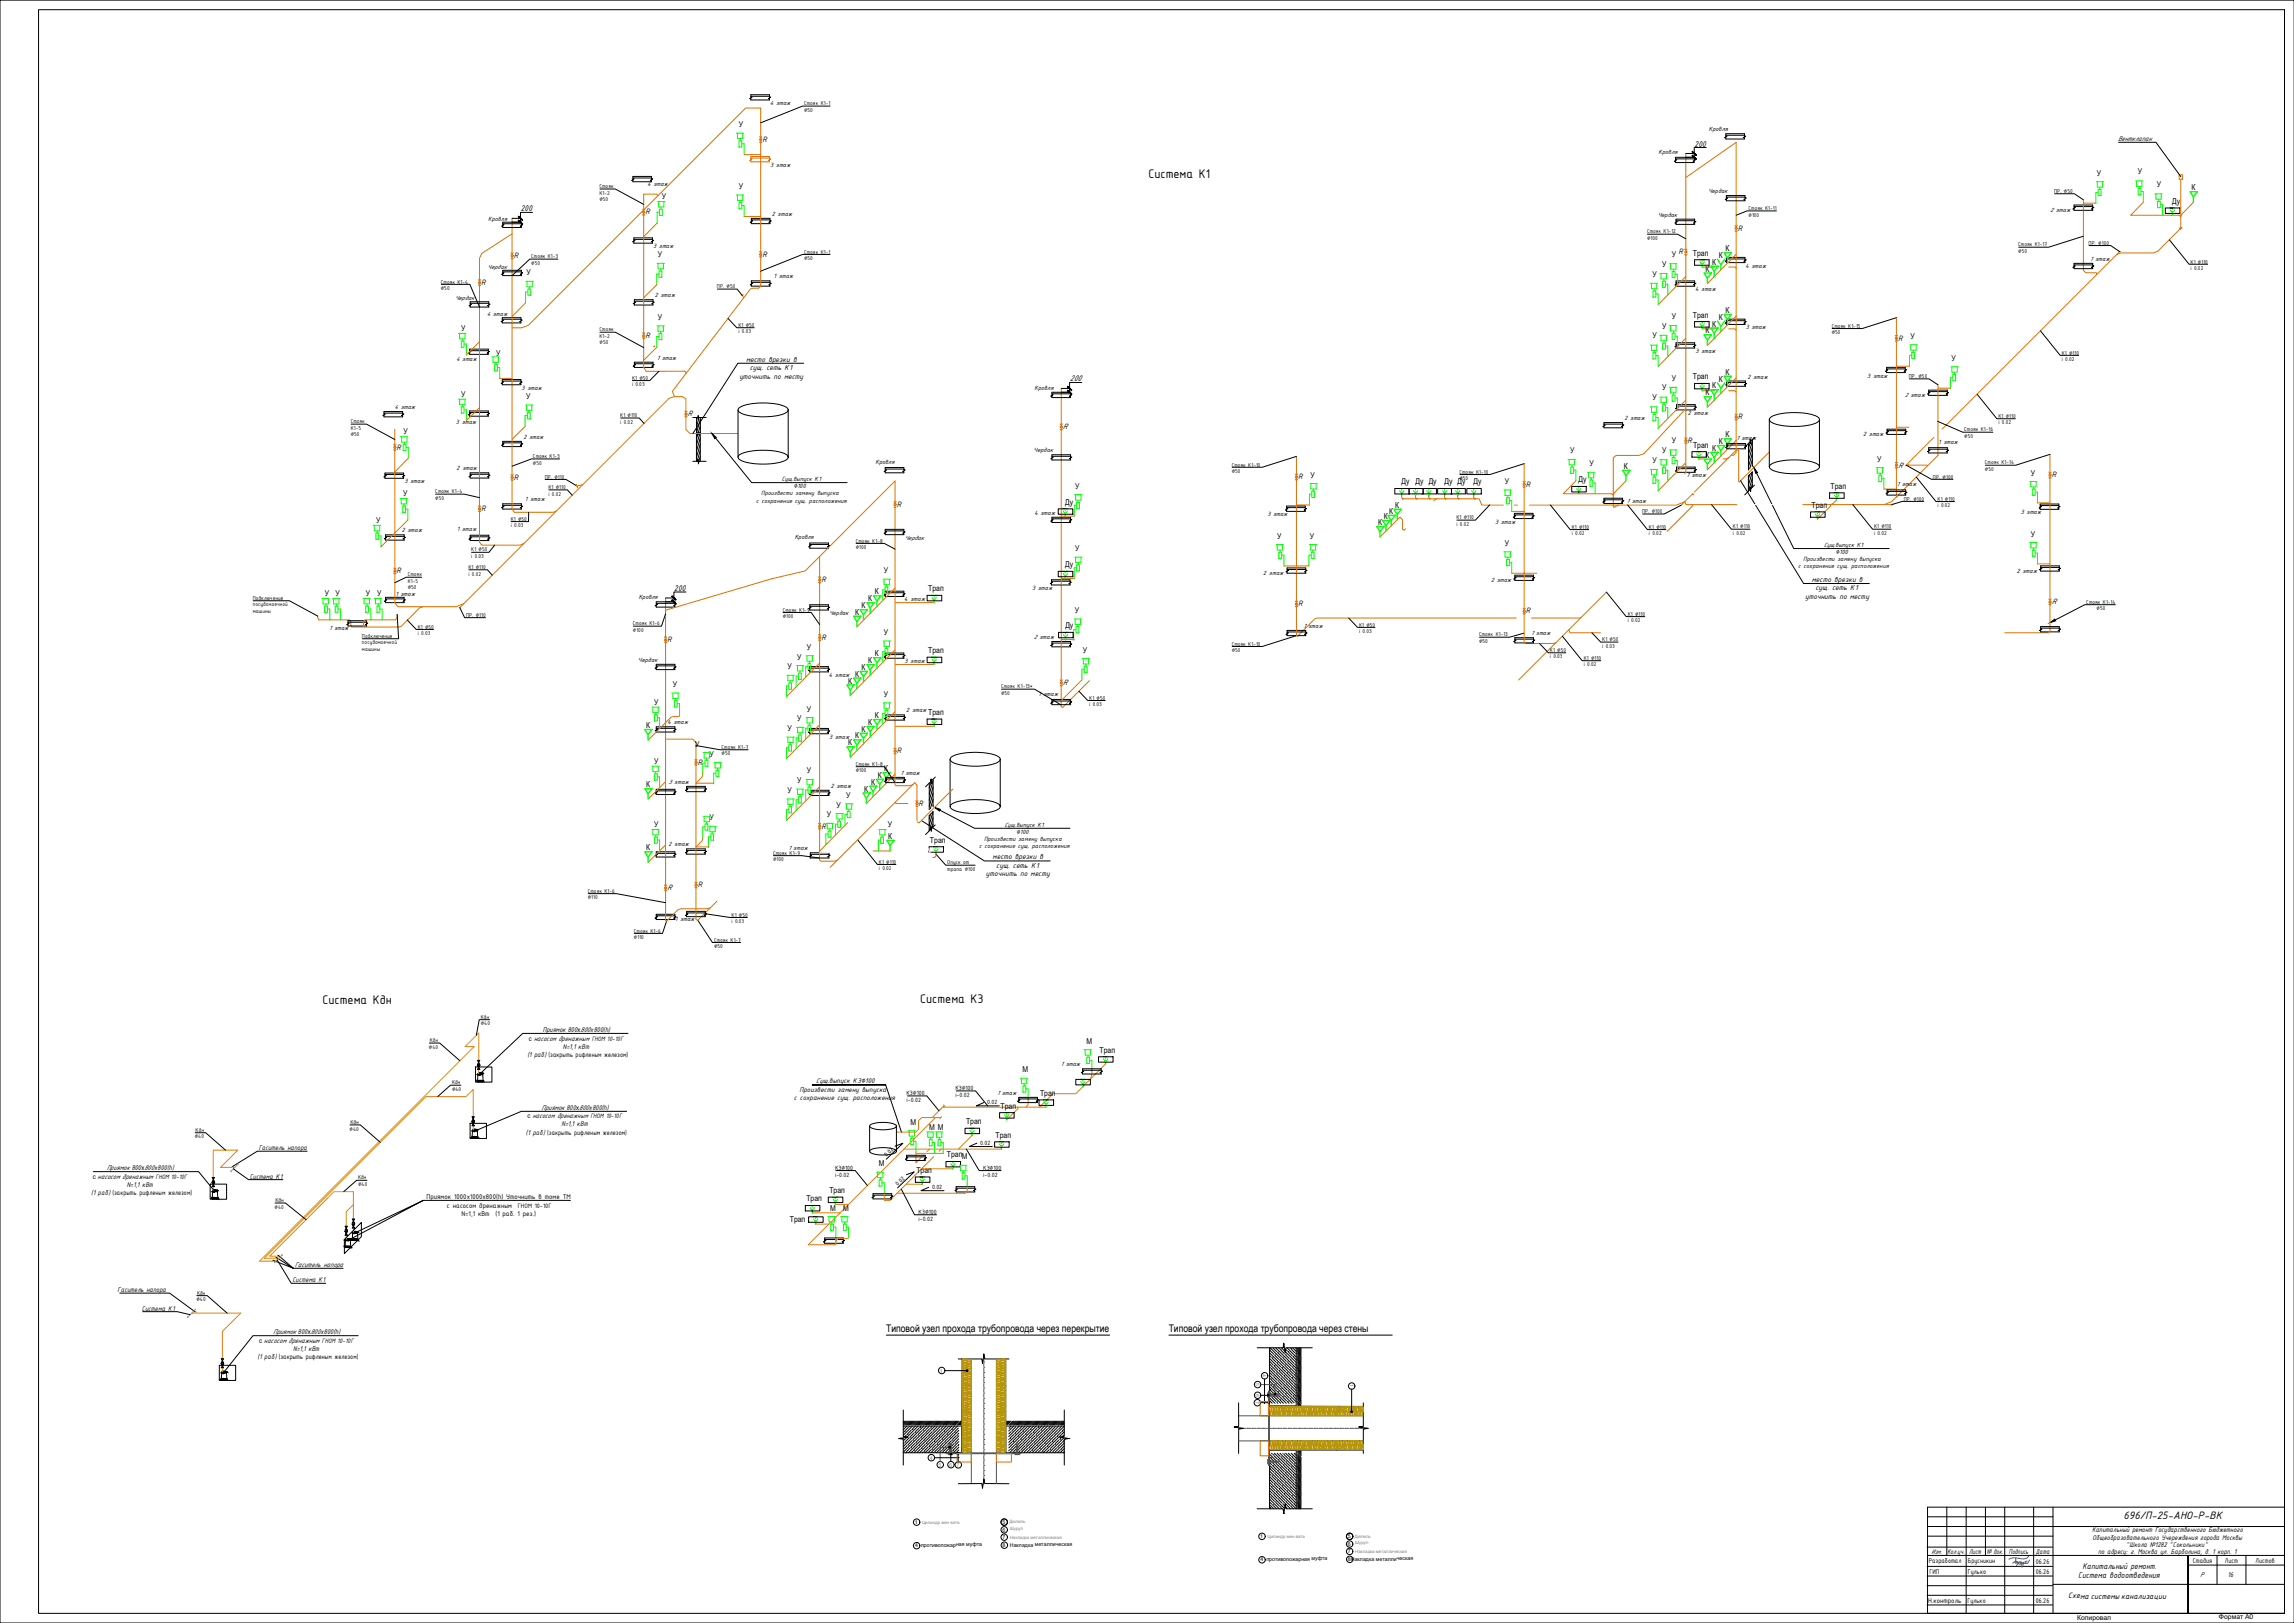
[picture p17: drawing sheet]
<svg xmlns="http://www.w3.org/2000/svg" width="1189mm" height="841mm" viewBox="0 0 1189 841" stroke-linecap="round" stroke-linejoin="round" font-family="sans-serif">
<defs><g id="words">
<g font-size="7">
<text x="595" y="92">Система К1</text>
<text x="167" y="520">Система Кдн</text>
<text x="477" y="520">Система К3</text>
</g>
<text font-size="6" x="1101" y="787">696/П-25-АНО-Р-ВК</text>
<g font-size="5.4">
<text x="459" y="690">Типовой узел прохода трубопровода через перекрытие</text>
<text x="606" y="690">Типовой узел прохода трубопровода через стены</text>
</g>
<g font-size="4.7">
<text x="878" y="76">200</text>
<text x="270" y="110">200</text>
<text x="555" y="198">200</text>
<text x="349" y="306">200</text>
<text x="1079" y="813">Капитальный ремонт.</text>
<text x="1077" y="818">Система водоотведения</text>
</g>
<g font-size="4.3">
<text x="395" y="74">R</text>
<text x="334" y="111">R</text>
<text x="901" y="119">R</text>
<text x="870" y="132">R</text>
<text x="266" y="134">R</text>
<text x="395" y="133">R</text>
<text x="249" y="148">R</text>
<text x="334" y="175">R</text>
<text x="984" y="176">R</text>
<text x="356" y="216">R</text>
<text x="901" y="217">R</text>
<text x="551" y="222">R</text>
<text x="206" y="233">R</text>
<text x="875" y="230">R</text>
<text x="984" y="242">R</text>
<text x="266" y="249">R</text>
<text x="673" y="248">R</text>
<text x="1063" y="247">R</text>
<text x="791" y="252">R</text>
<text x="465" y="263">R</text>
<text x="249" y="265">R</text>
<text x="206" y="297">R</text>
<text x="426" y="302">R</text>
<text x="673" y="314">R</text>
<text x="791" y="318">R</text>
<text x="1063" y="313">R</text>
<text x="346" y="333">R</text>
<text x="426" y="332">R</text>
<text x="551" y="355">R</text>
<text x="465" y="390">R</text>
<text x="362" y="396">R</text>
<text x="476" y="418">R</text>
<text x="426" y="429">R</text>
<text x="346" y="461">R</text>
<text x="362" y="460">R</text>
</g>
<g font-size="4.2">
<text x="383" y="66">У</text>
<text x="1087" y="91">У</text>
<text x="1108" y="90">У</text>
<text x="383" y="98">У</text>
<text x="1118" y="97">У</text>
<text x="1136" y="99">К</text>
<text x="343" y="103">У</text>
<text x="1126" y="106">Ду</text>
<text x="894" y="130">К</text>
<text x="341" y="133">У</text>
<text x="866" y="133">У</text>
<text x="877" y="133">Трап</text>
<text x="887" y="137">К</text>
<text x="891" y="134">К</text>
<text x="273" y="143">У</text>
<text x="856" y="143">У</text>
<text x="861" y="138">У</text>
<text x="884" y="141">К</text>
<text x="341" y="166">У</text>
<text x="866" y="165">У</text>
<text x="877" y="165">Трап</text>
<text x="891" y="166">К</text>
<text x="894" y="162">К</text>
<text x="239" y="172">У</text>
<text x="861" y="170">У</text>
<text x="884" y="173">К</text>
<text x="887" y="169">К</text>
<text x="856" y="175">У</text>
<text x="990" y="176">У</text>
<text x="257" y="184">У</text>
<text x="1011" y="187">У</text>
<text x="866" y="197">У</text>
<text x="877" y="197">Трап</text>
<text x="891" y="198">К</text>
<text x="894" y="194">К</text>
<text x="861" y="202">У</text>
<text x="887" y="201">К</text>
<text x="239" y="206">У</text>
<text x="273" y="207">У</text>
<text x="856" y="207">У</text>
<text x="884" y="205">К</text>
<text x="209" y="225">У</text>
<text x="894" y="227">К</text>
<text x="866" y="230">У</text>
<text x="877" y="232">Трап</text>
<text x="887" y="234">К</text>
<text x="891" y="230">К</text>
<text x="814" y="235">У</text>
<text x="856" y="240">У</text>
<text x="861" y="235">У</text>
<text x="884" y="237">К</text>
<text x="973" y="239">У</text>
<text x="824" y="241">У</text>
<text x="842" y="243">К</text>
<text x="679" y="247">У</text>
<text x="726" y="251">Ду</text>
<text x="734" y="251">Ду Ду</text>
<text x="749" y="251">Ду Ду</text>
<text x="764" y="251">Ду</text>
<text x="780" y="251">У</text>
<text x="818" y="250">Ду</text>
<text x="1052" y="246">У</text>
<text x="209" y="257">У</text>
<text x="557" y="253">У</text>
<text x="949" y="253">Трап</text>
<text x="552" y="262">Ду</text>
<text x="723" y="263">К</text>
<text x="939" y="263">Трап</text>
<text x="717" y="269">К</text>
<text x="720" y="266">К</text>
<text x="195" y="271">У</text>
<text x="714" y="272">К</text>
<text x="662" y="279">У</text>
<text x="679" y="279">У</text>
<text x="1052" y="278">У</text>
<text x="557" y="286">У</text>
<text x="780" y="283">У</text>
<text x="552" y="294">Ду</text>
<text x="458" y="297">У</text>
<text x="168" y="309">У</text>
<text x="174" y="309">У</text>
<text x="190" y="309">У</text>
<text x="195" y="309">У</text>
<text x="450" y="312">К</text>
<text x="453" y="308">К</text>
<text x="481" y="306">Трап</text>
<text x="446" y="315">К</text>
<text x="557" y="318">У</text>
<text x="443" y="319">К</text>
<text x="458" y="329">У</text>
<text x="552" y="326">Ду</text>
<text x="413" y="342">У</text>
<text x="418" y="337">У</text>
<text x="453" y="340">К</text>
<text x="481" y="338">Трап</text>
<text x="561" y="338">У</text>
<text x="408" y="347">У</text>
<text x="446" y="347">К</text>
<text x="450" y="344">К</text>
<text x="443" y="351">К</text>
<text x="349" y="356">У</text>
<text x="440" y="354">К</text>
<text x="339" y="365">У</text>
<text x="458" y="361">У</text>
<text x="418" y="369">У</text>
<text x="481" y="370">Трап</text>
<text x="335" y="377">К</text>
<text x="413" y="374">У</text>
<text x="450" y="376">К</text>
<text x="453" y="372">К</text>
<text x="408" y="379">У</text>
<text x="443" y="383">К</text>
<text x="446" y="379">К</text>
<text x="360" y="387">У</text>
<text x="440" y="386">К</text>
<text x="339" y="396">У</text>
<text x="368" y="392">У</text>
<text x="418" y="401">У</text>
<text x="458" y="400">К</text>
<text x="335" y="408">К</text>
<text x="413" y="406">У</text>
<text x="451" y="407">К</text>
<text x="455" y="403">К</text>
<text x="408" y="411">У</text>
<text x="438" y="413">У</text>
<text x="448" y="410">К</text>
<text x="434" y="418">У</text>
<text x="368" y="425">У</text>
<text x="429" y="424">У</text>
<text x="339" y="429">У</text>
<text x="460" y="428">У</text>
<text x="460" y="435">К</text>
<text x="482" y="437">Трап</text>
<text x="335" y="441">К</text>
<text x="563" y="541">М</text>
<text x="570" y="545">Трап</text>
<text x="530" y="556">М</text>
<text x="539" y="568">Трап</text>
<text x="519" y="574">Трап</text>
<text x="472" y="583">М</text>
<text x="481" y="585">М М</text>
<text x="501" y="583">Трап</text>
<text x="516" y="590">Трап</text>
<text x="491" y="600">ТрапМ</text>
<text x="455" y="604">М</text>
<text x="475" y="608">Трап</text>
<text x="418" y="623">Трап</text>
<text x="430" y="618">Трап</text>
<text x="430" y="627">М</text>
<text x="437" y="627">М</text>
<text x="409" y="633">Трап</text>
</g>
<g font-size="4">
<text x="387" y="187">место врезки в</text>
<text x="389" y="192">сущ. сеть К1</text>
<text x="383" y="196">уточнить по месту</text>
<text x="939" y="302">место врезки в</text>
<text x="941" y="306">сущ. сеть К1</text>
<text x="935" y="310">уточнить по месту</text>
<text x="514" y="445">место врезки в</text>
<text x="516" y="450">сущ. сеть К1</text>
<text x="511" y="454">уточнить по месту</text>
</g>
<g font-size="3.9">
<text x="1098" y="73">Вентклапан</text>
<text x="281" y="535">Приямок 800х800х800(h)</text>
<text x="292" y="543">N=1,1 кВт</text>
<text x="273" y="548">(1 раб) (закрыть рифленым железом)</text>
<text x="281" y="575">Приямок 800х800х800(h)</text>
<text x="273" y="588">(1 раб) (закрыть рифленым железом)</text>
<text x="291" y="584">N=1,1 кВт</text>
<text x="134" y="596">Гаситель напора</text>
<text x="55" y="606">Приямок 800х800х800(h)</text>
<text x="129" y="611">Система К1</text>
<text x="66" y="615">N=1,1 кВт</text>
<text x="47" y="619">(1 раб) (закрыть рифленым железом)</text>
<text x="221" y="621">Приямок 1000х1000х800(h) Уточнить в томе ТМ</text>
<text x="232" y="626">с насосом дренажным</text>
<text x="239" y="630">N=1,1 кВт</text>
<text x="257" y="630">(1 раб. 1 рез.)</text>
<text x="153" y="656">Гаситель напора</text>
<text x="152" y="664">Система К1</text>
<text x="61" y="669">Гаситель напора</text>
<text x="74" y="679">Система К1</text>
<text x="142" y="692">Приямок 800х800х800(h)</text>
<text x="152" y="700">N=1,1 кВт</text>
<text x="133" y="704">(1 раб) (закрыть рифленым железом)</text>
<text x="1084" y="794">Капитальный ремонт Государственного Бюджетного</text>
<text x="1084" y="798">Общеобразовательного Учереждения города Москвы</text>
<text x="1102" y="802">&quot;Школа №1282 &quot;Сокольники&quot;</text>
<text x="1001" y="805">Изм.</text>
<text x="1009" y="805">Колуч.</text>
<text x="1014" y="804">.</text>
<text x="1020" y="805">Лист</text>
<text x="1030" y="805">№ док.</text>
<text x="1041" y="805">Подпись</text>
<text x="1055" y="805">Дата</text>
<text x="1087" y="805">по адресу: г. Москва ул. Барболина, д. 1 корп. 1</text>
<text x="1136" y="810">Стадия</text>
<text x="1153" y="810">Лист</text>
<text x="1169" y="810">Листов</text>
<text x="1000" y="810">Разработал</text>
<text x="1000" y="815">ГИП</text>
<text x="1020" y="816">Гулько</text>
<text x="1020" y="810">Брусникин</text>
<text x="1055" y="815">06.26</text>
<text x="1055" y="810">06.26</text>
<text x="1140" y="817">Р</text>
<text x="1155" y="817">16</text>
<text x="999" y="831">Н.контроль</text>
<text x="1020" y="831">Гулько</text>
<text x="1055" y="830">06.26</text>
<text x="1072" y="828">Схема системы канализации</text>
</g>
<g font-size="3.8">
<text x="423" y="561">Сущ.выпуск К3∅100</text>
<text x="414" y="566">Произвести замену выпуска</text>
<text x="411" y="570">с сохранение сущ. расположения</text>
</g>
<text font-size="3.6" x="268" y="626">ГНОМ 10-10Г</text>
<g font-size="3.5">
<text x="274" y="539">с насосом дренажным ГНОМ 10-10Г</text>
<text x="273" y="580">с насосом дренажным ГНОМ 10-10Г</text>
<text x="48" y="611">с насосом дренажным ГНОМ 10-10Г</text>
<text x="134" y="696">с насосом дренажным ГНОМ 10-10Г</text>
<text x="1076" y="840">Копировал</text>
<text x="1150" y="839">Формат А0</text>
</g>
<g font-size="3.4">
<text x="399" y="54">4 этаж</text>
<text x="886" y="68">Кровля</text>
<text x="860" y="80">Кровля</text>
<text x="399" y="86">3 этаж</text>
<text x="335" y="97">4 этаж</text>
<text x="885" y="100">Чердак</text>
<text x="400" y="112">2 этаж</text>
<text x="859" y="112">Чердак</text>
<text x="1062" y="110">2 этаж</text>
<text x="253" y="114">Кровля</text>
<text x="339" y="129">3 этаж</text>
<text x="1083" y="135">1 этаж</text>
<text x="253" y="139">Чердак</text>
<text x="905" y="139">4 этаж</text>
<text x="401" y="144">1 этаж</text>
<text x="236" y="156">Чердак</text>
<text x="339" y="154">2 этаж</text>
<text x="878" y="151">4 этаж</text>
<text x="252" y="164">4 этаж</text>
<text x="905" y="171">3 этаж</text>
<text x="879" y="183">3 этаж</text>
<text x="236" y="187">4 этаж</text>
<text x="340" y="186">1 этаж</text>
<text x="906" y="196">2 этаж</text>
<text x="968" y="196">3 этаж</text>
<text x="270" y="202">3 этаж</text>
<text x="536" y="202">Кровля</text>
<text x="987" y="206">2 этаж</text>
<text x="205" y="212">4 этаж</text>
<text x="875" y="215">2 этаж</text>
<text x="236" y="220">3 этаж</text>
<text x="842" y="218">2 этаж</text>
<text x="271" y="227">2 этаж</text>
<text x="900" y="228">1 этаж</text>
<text x="966" y="226">2 этаж</text>
<text x="1005" y="230">1 этаж</text>
<text x="536" y="234">Чердак</text>
<text x="237" y="244">2 этаж</text>
<text x="454" y="240">Кровля</text>
<text x="210" y="250">3 этаж</text>
<text x="405" y="249">Сущ.выпуск К1</text>
<text x="874" y="247">1 этаж</text>
<text x="983" y="252">1 этаж</text>
<text x="395" y="257">Произвести замену выпуска</text>
<text x="411" y="253">∅100</text>
<text x="272" y="260">1 этаж</text>
<text x="392" y="260">с сохранение сущ. расположения</text>
<text x="843" y="261">1 этаж</text>
<text x="536" y="267">4 этаж</text>
<text x="657" y="268">3 этаж</text>
<text x="1047" y="266">3 этаж</text>
<text x="208" y="276">2 этаж</text>
<text x="237" y="275">1 этаж</text>
<text x="775" y="271">3 этаж</text>
<text x="412" y="280">Кровля</text>
<text x="469" y="280">Чердак</text>
<text x="945" y="284">Сущ.выпуск К1</text>
<text x="951" y="287">∅100</text>
<text x="935" y="291">Произвести замену выпуска</text>
<text x="655" y="298">2 этаж</text>
<text x="932" y="295">с сохранение сущ. расположения</text>
<text x="1045" y="297">2 этаж</text>
<text x="535" y="306">3 этаж</text>
<text x="773" y="302">2 этаж</text>
<text x="205" y="309">1 этаж</text>
<text x="331" y="311">Кровля</text>
<text x="469" y="312">4 этаж</text>
<text x="430" y="319">Чердак</text>
<text x="171" y="326">1 этаж</text>
<text x="675" y="325">1 этаж</text>
<text x="793" y="329">1 этаж</text>
<text x="536" y="331">2 этаж</text>
<text x="331" y="343">Чердак</text>
<text x="469" y="344">3 этаж</text>
<text x="430" y="351">4 этаж</text>
<text x="538" y="360">1 этаж</text>
<text x="470" y="369">2 этаж</text>
<text x="346" y="375">4 этаж</text>
<text x="430" y="383">3 этаж</text>
<text x="467" y="401">1 этаж</text>
<text x="346" y="406">3 этаж</text>
<text x="431" y="408">2 этаж</text>
<text x="521" y="429">Сущ.выпуск К1</text>
<text x="510" y="436">Произвести замену выпуска</text>
<text x="527" y="432">∅100</text>
<text x="346" y="439">2 этаж</text>
<text x="409" y="441">1 этаж</text>
<text x="507" y="440">с сохранение сущ. расположения</text>
<text x="350" y="477">1 этаж</text>
<text x="550" y="552">1 этаж</text>
<text x="470" y="567">К3∅100</text>
<text x="495" y="565">К3∅100</text>
<text x="495" y="568">i-0.02</text>
<text x="517" y="567">1 этаж</text>
<text x="470" y="571">i-0.02</text>
<text x="512" y="572">0.02</text>
<text x="508" y="593">0.02</text>
<text x="459" y="600" transform="rotate(-44 459 600)">0.02</text>
<text x="433" y="606">К3∅100</text>
<text x="433" y="610">i-0.02</text>
<text x="510" y="606">К3∅100</text>
<text x="510" y="610">i-0.02</text>
<text x="465" y="614" transform="rotate(-44 465 614)">0.02</text>
<text x="483" y="616">0.02</text>
<text x="476" y="629">К3∅100</text>
<text x="476" y="633">i-0.02</text>
</g>
<g font-size="3.1">
<text x="417" y="55">Стояк К1-1</text>
<text x="417" y="58">∅50</text>
<text x="311" y="98">Стояк</text>
<text x="311" y="101">К1-2</text>
<text x="1065" y="100">ПР. ∅50</text>
<text x="311" y="104">∅50</text>
<text x="906" y="109">Стояк К1-11</text>
<text x="906" y="112">∅100</text>
<text x="854" y="121">Стояк К1-12</text>
<text x="854" y="124">∅100</text>
<text x="417" y="131">Стояк К1-1</text>
<text x="1046" y="128">Стояк К1-17</text>
<text x="1046" y="131">∅50</text>
<text x="1082" y="127">ПР. ∅100</text>
<text x="275" y="134">Стояк К1-3</text>
<text x="275" y="137">∅50</text>
<text x="417" y="135">∅50</text>
<text x="1135" y="137">К1 ∅110</text>
<text x="1135" y="140">i 0.02</text>
<text x="228" y="147">Стояк К1-4</text>
<text x="372" y="149">ПР. ∅50</text>
<text x="228" y="150">∅50</text>
<text x="311" y="172">Стояк</text>
<text x="383" y="169">К1 ∅50</text>
<text x="383" y="173">i 0.03</text>
<text x="949" y="170">Стояк К1-15</text>
<text x="949" y="173">∅50</text>
<text x="311" y="175">К1-2</text>
<text x="311" y="178">∅50</text>
<text x="1068" y="184">К1 ∅110</text>
<text x="1068" y="187">i 0.02</text>
<text x="328" y="197">К1 ∅50</text>
<text x="989" y="196">ПР. ∅50</text>
<text x="328" y="200">i 0.03</text>
<text x="182" y="219">Стояк</text>
<text x="321" y="216">К1 ∅110</text>
<text x="321" y="220">i 0.02</text>
<text x="1036" y="217">К1 ∅110</text>
<text x="1036" y="220">i 0.02</text>
<text x="182" y="223">К1-5</text>
<text x="182" y="226">∅50</text>
<text x="1018" y="224">Стояк К1-16</text>
<text x="1018" y="227">∅50</text>
<text x="276" y="237">Стояк К1-3</text>
<text x="276" y="241">∅50</text>
<text x="638" y="242">Стояк К1-10</text>
<text x="638" y="245">∅50</text>
<text x="756" y="246">Стояк К1-10</text>
<text x="1029" y="241">Стояк К1-14</text>
<text x="1029" y="244">∅50</text>
<text x="282" y="248">ПР. ∅110</text>
<text x="756" y="249">∅50</text>
<text x="1002" y="248">ПР. ∅100</text>
<text x="226" y="256">Стояк К1-4</text>
<text x="284" y="253">К1 ∅110</text>
<text x="284" y="257">i 0.02</text>
<text x="226" y="259">∅50</text>
<text x="987" y="259">ПР. ∅100</text>
<text x="1004" y="260">К1 ∅110</text>
<text x="1004" y="263">i 0.02</text>
<text x="265" y="270">К1 ∅50</text>
<text x="755" y="269">К1 ∅110</text>
<text x="851" y="266">ПР. ∅100</text>
<text x="265" y="273">i 0.03</text>
<text x="755" y="272">i 0.02</text>
<text x="815" y="274">К1 ∅110</text>
<text x="855" y="274">К1 ∅110</text>
<text x="898" y="274">К1 ∅110</text>
<text x="971" y="274">К1 ∅110</text>
<text x="443" y="281">Стояк К1-8</text>
<text x="815" y="277">i 0.02</text>
<text x="855" y="277">i 0.02</text>
<text x="898" y="277">i 0.02</text>
<text x="971" y="277">i 0.02</text>
<text x="244" y="286">К1 ∅50</text>
<text x="443" y="285">∅100</text>
<text x="244" y="289">i 0.03</text>
<text x="211" y="299">Стояк</text>
<text x="243" y="295">К1 ∅110</text>
<text x="243" y="298">i 0.02</text>
<text x="211" y="302">К1-5</text>
<text x="211" y="305">∅50</text>
<text x="131" y="311">Подключение</text>
<text x="131" y="314">посудомоечной</text>
<text x="131" y="318">машины</text>
<text x="406" y="317">Стояк К1-9</text>
<text x="1081" y="313">Стояк К1-14</text>
<text x="1087" y="316">∅50</text>
<text x="242" y="320">ПР. ∅110</text>
<text x="406" y="320">∅100</text>
<text x="844" y="319">К1 ∅110</text>
<text x="844" y="322">i 0.02</text>
<text x="216" y="326">К1 ∅50</text>
<text x="216" y="329">i 0.03</text>
<text x="328" y="324">Стояк К1-6</text>
<text x="328" y="327">∅100</text>
<text x="704" y="325">К1 ∅50</text>
<text x="704" y="328">i 0.03</text>
<text x="767" y="330">Стояк К1-13</text>
<text x="188" y="331">Подключение</text>
<text x="188" y="334">посудомоечной</text>
<text x="638" y="335">Стояк К1-10</text>
<text x="767" y="333">∅50</text>
<text x="830" y="332">К1 ∅50</text>
<text x="830" y="336">i 0.03</text>
<text x="188" y="337">машины</text>
<text x="638" y="338">∅50</text>
<text x="803" y="338">К1 ∅50</text>
<text x="803" y="341">i 0.03</text>
<text x="821" y="342">К1 ∅110</text>
<text x="821" y="345">i 0.02</text>
<text x="519" y="357">Стояк К1-13*</text>
<text x="519" y="360">∅50</text>
<text x="565" y="363">К1 ∅50</text>
<text x="565" y="366">i 0.03</text>
<text x="374" y="388">Стояк К1-7</text>
<text x="374" y="391">∅50</text>
<text x="443" y="397">Стояк К1-8</text>
<text x="443" y="400">∅100</text>
<text x="401" y="443">Стояк К1-9</text>
<text x="401" y="446">∅100</text>
<text x="456" y="448">К1 ∅110</text>
<text x="491" y="448">Опуск от</text>
<text x="456" y="451">i 0.02</text>
<text x="491" y="451">трапа ∅100</text>
<text x="305" y="463">Стояк К1-6</text>
<text x="305" y="466">∅110</text>
<text x="379" y="475">К1 ∅50</text>
<text x="379" y="478">i 0.03</text>
<text x="329" y="483">Стояк К1-6</text>
<text x="329" y="487">∅110</text>
<text x="370" y="488">Стояк К1-7</text>
<text x="370" y="491">∅50</text>
<text x="249" y="528">Кдн</text>
<text x="249" y="531">∅40</text>
<text x="222" y="543">∅40</text>
<text x="223" y="540">Кдн</text>
<text x="234" y="562">Кдн</text>
<text x="234" y="565">∅40</text>
<text x="101" y="587">Кдн</text>
<text x="181" y="586">∅40</text>
<text x="182" y="582">Кдн</text>
<text x="101" y="590">∅40</text>
<text x="186" y="611">Кдн</text>
<text x="186" y="615">∅40</text>
<text x="143" y="623">Кдн</text>
<text x="142" y="626">∅40</text>
<text x="102" y="671">Кдн</text>
<text x="102" y="674">∅40</text>
</g>
<g font-size="2.7" fill="#808080">
<text x="487" y="711">1</text>
<text x="654" y="712" transform="rotate(90 654 712)">4</text>
<text x="651" y="717" transform="rotate(90 651 717)">5</text>
<text x="700" y="717" transform="rotate(90 700 717)">1</text>
<text x="651" y="726" transform="rotate(91 651 726)">7</text>
<text x="651" y="722" transform="rotate(91 651 722)">6</text>
<text x="482" y="756">4</text>
<text x="486" y="760">5</text>
<text x="492" y="760" transform="rotate(1 492 760)">6</text>
<text x="496" y="760" transform="rotate(1 496 760)">7</text>
</g>
<g font-size="2.7">
<text x="474" y="790">1</text>
<text x="520" y="790">5</text>
<text x="520" y="798">7</text>
<text x="520" y="794">6</text>
<text x="653" y="797">1</text>
<text x="699" y="797">5</text>
<text x="474" y="802" transform="rotate(-1 474 802)">4 противопожарная муфта</text>
<text x="520" y="802" transform="rotate(-1 520 802)">8</text>
<text x="523" y="801" transform="rotate(-1 523 801)">Накладка металлическая</text>
<text x="699" y="801">6</text>
<text x="653" y="809" transform="rotate(-1 653 809)">4 противопожарная муфта</text>
<text x="699" y="805">7</text>
<text x="699" y="809" transform="rotate(-2 699 809)">8</text>
<text x="700" y="809" transform="rotate(-1 700 809)">Накладка металлическая</text>
</g>
<g font-size="2.3" fill="#808080">
<text x="478" y="790">Цилиндр мен вата</text>
<text x="523" y="789">Дюпель</text>
<text x="523" y="797">Накладка металлическая</text>
<text x="523" y="793">Шуруп</text>
<text x="657" y="797">Цилиндр мен вата</text>
<text x="702" y="797">Дюпель</text>
<text x="702" y="800">Шуруп</text>
<text x="702" y="805">Накладка металлическая</text>
</g>
</g></defs>
<g fill="none" stroke="#dd6e00" stroke-width=".52">
<path d="M394 71h1M394 74h1M874 80v165l-1 1M386 80h8M389 81h10v1l-1 1h1v1h-10v-1l1-1h-1zM389 82h10M874 92l26-18v160l-2 2h-1M1129 91h2v2h-2zM1130 93v25l-12 12-2 1h-17l-2 1M265 113v151l2 1h20h1M333 108l1 1v-1M333 111l1 1v-1"/>
<path d="M341 116l-7 7M341 102l-1-1h-6v89l1 2h20l1 1M386 112h8M899 117h1M899 120h1M1080 104v36l1 1h5l1 1-80 80M1080 105h6M1111 105l-7 7h25h1l1-1 6-6M1130 118h1zM265 131h1M265 134h1M265 121l-15 10-2 3v147l2 1h19h3"/>
<path d="M394 130v1l1-1M394 133h1M873 129h1M873 132h1M882 138h7M896 138h3l1 1M900 132l-15 15M1098 130h1M1099 130l-12 12M248 145h1M248 148h1M272 157l-7 7"/>
<path d="M340 148l-6 6M385 153v1M385 153h-1M874 143l-15 15M248 177l-6 7M265 170h5l4-1 112-113h8v92l-1 1-4 1-41 53 2 3M333 172l1 1v-1M333 175l1 1v-1M339 180v-1zM340 180l-6 7M874 175l-15 15M882 170h7"/>
<path d="M896 170h3l1 1M900 164l-15 15M982 174h1M982 177h1M983 165v92M259 196h6M900 196l-15 15M983 190h7M1004 199v37l-24 24-3 1M248 211l-6 7M355 213h1M355 216h1"/>
<path d="M549 220h1h1M550 201v165l1 1 14-15M874 207l-15 15M874 212l-22 23-3 1h-11l-2 1v26l3-1M882 202h7M896 202h3l1 1M899 215h1M899 217l1 1v-1M1004 201h7M204 230l1 1v-1M204 233h1M205 222v90l1 2h30l4-1"/>
<path d="M212 237l-7 8M272 221l-7 7M382 225h-24l-3-2v-16l-1-1h-4h-3l-109 109M549 222l1 1 1-1M672 237v92v1l9-9 1-1h104M873 227h1M873 229l1 1v-1M880 238h3M896 237l-3 1M900 228l-15 15M917 234l-16 16v-1v-16h-1l-29 29M982 240h1"/>
<path d="M983 221h6M1002 227l-13 13v1M1062 235v92v1h-23M265 246h1M265 248v1l1-1M299 251v2M302 251l-3 1M463 260h1M671 246h1M671 248l1 1v-1M726 255v3h1M727 258h.1"/>
<path d="M727 258h40l1 4h11M734 255v3M740 255v3h1M741 259v-1zM745 258l-2 2M749 255v3M749 259l1-1zM755 255v3h1M756 258h.1M764 255v3M764 259l1-1zM789 249l1 1v-1"/>
<path d="M789 252l1 1v-1M790 240v93h15h1M817 249l-7 7h25l1 1 1-2 6-6M874 241l-1-1-14 14M877 256h1M952 259l-3 2v1l-7 7M976 253h7M982 242l1 1v-1M983 257h.1M988 241h11M988 241h.1M1062 245h1"/>
<path d="M1062 247v1l1-1M211 269l-14 14M248 262l1 1v-1M248 265h1M463 263h1M550 267h7M672 262h7M729 274l-1 1-1-1v-5l-1-1-11 10M783 265h7M785 262h1M877 261v1l-13 14M900 261h-26l-1-1-4 2h-76"/>
<path d="M934 261h46M981 261l-1 1M1056 261h6M204 294l1 1v-1M204 297h1M424 299h1M425 288v158h7h2M550 300h7M665 293h13M783 297h13M1056 292h6M206 318v2l-1 1h-16l-1 1v2l1 1"/>
<path d="M219 314l-2 1-9 9-1 1h-25v-3l-1-1h-16v-2M238 315h1M345 316l55-16 17-4 47-47v158h8h1M345 310v167l6-6h15l2-1M424 302h1M464 305l-20 20M464 312h20M671 311l1 1v-1M671 314l1 1v-1M789 315l1 1v-1M789 318h1M819 320h-25"/>
<path d="M833 307l-46 45M1062 310v1l1-1M1062 313h1M344 330h1h1M344 333h1h1M424 329h1M424 332h1M464 337l-23 23M550 331h7M813 326l1 2h16M425 344l-17 17M464 344h20"/>
<path d="M549 352l1 1 1-1M549 355h1h1M561 352l-11 11M352 370v1a7 7 0 0 0-7 3l-9 10M425 376l-17 17M464 369l-23 23M464 376h20M345 383h14l2 2v92h1l10-10M360 394h1M360 396l1 1v-1M463 388h1M463 390l1 1v-1"/>
<path d="M345 405l-9 9M364 401v2l-3 3h9M425 408l-17 17M464 401l-15 15M464 416h7M475 415h1M475 417v1l1-1M494 409l-18 17h-1v-19l-1-1-44 44M345 438l-9 9M364 434v2l-3 3h6M424 427h1M424 429l1 1v-1"/>
<path d="M439 426l-14 15M344 459h1h1M360 457h1M360 460h1M452 441h9M485 443l-1 1h-1M344 461l1 1 1-1"/>
<circle cx="394" cy="72" r=".6"/>
<circle cx="334" cy="110" r=".6"/>
<circle cx="900" cy="118" r=".6"/>
<circle cx="265" cy="133" r=".6"/>
<circle cx="394" cy="132" r=".6"/>
<circle cx="874" cy="131" r=".6"/>
<circle cx="249" cy="146" r=".6"/>
<circle cx="334" cy="174" r=".6"/>
<circle cx="983" cy="175" r=".6"/>
<circle cx="355" cy="215" r=".6"/>
<circle cx="900" cy="216" r=".6"/>
<circle cx="205" cy="232" r=".6"/>
<circle cx="550" cy="221" r=".6"/>
<circle cx="874" cy="228" r=".6"/>
<circle cx="265" cy="247" r=".6"/>
<circle cx="672" cy="247" r=".6"/>
<circle cx="734" cy="258" r=".2"/>
<circle cx="790" cy="251" r=".6"/>
<circle cx="983" cy="241" r=".6"/>
<circle cx="1062" cy="246" r=".6"/>
<circle cx="249" cy="264" r=".6"/>
<circle cx="464" cy="261" r=".6"/>
<circle cx="205" cy="296" r=".6"/>
<circle cx="425" cy="300" r=".6"/>
<circle cx="672" cy="313" r=".6"/>
<circle cx="790" cy="317" r=".6"/>
<circle cx="1062" cy="312" r=".6"/>
<circle cx="345" cy="332" r=".6"/>
<circle cx="425" cy="330" r=".6"/>
<circle cx="550" cy="354" r=".6"/>
<circle cx="361" cy="395" r=".6"/>
<circle cx="464" cy="389" r=".6"/>
<circle cx="475" cy="416" r=".6"/>
<circle cx="425" cy="428" r=".6"/>
<circle cx="361" cy="459" r=".6"/>
<circle cx="345" cy="460" r=".6"/>
</g>
<g fill="none" stroke="#ff7f00" stroke-width=".52">
<path d="M566 555l-1 4M573 551l-15 16h-12l-7 7M485 579l-66 66h14v-3M488 579h-10l-2 2v4l-1 2h-10M488 574l-1 2M488 579l-1 1M489 574h53M489 573h1M489 573l-6 6M527 574h1l-6 6M533 570v2l-1 2M468 595h51"/>
<path d="M475 597v5M479 598l-4 4M482 595l-2 2M484 599l-23 23h-3v-3M488 595l-1 2M489 598h-14M504 588l-7 7M470 614h8M478 606h16M501 615v3h-1h-35M421 628h14M423 634h7"/>
<path d="M433 624h7M440 642h-6l-1 1"/>
</g>
<g fill="none" stroke="#0f0" stroke-width=".52">
<path d="M382 69h3M382 69v3h3M383 73h1v3h-1zM384 72v1M385 74h1v6M385 69v3M1086 94h4M1087 94v3h3v-3M1087 100h-1v5M1087 98h2v3h-2zM1088 97v1M1107 94h4"/>
<path d="M1107 94v3h3v-3M1108 98h2v3h-2zM1109 97v1M1110 99h1v6M341 104h4M341 105v2M342 110h-1v6M342 108h1v4h-1zM343 107v1M344 105v2h-3M382 101h3M382 101v3h3"/>
<path d="M383 105h1v3h-1zM384 104v1M385 107h1v5M385 101v3M1117 100h4M1117 100v3h3v-3M1118 104h2v4h-2zM1119 103v1M1120 106h1v6M341 136h3M341 137v2M341 139h3"/>
<path d="M342 139v1M344 137v2M865 137h4M866 137v2h3v-2M867 140v1M273 146h3M273 146v3M274 151h-2v6M274 150h1v3h-1zM274 149v1M276 146v3h-3M341 142h-1v6"/>
<path d="M342 140h1v4h-1zM855 147h4M856 147v3h3v-3M857 151h1v3h-1zM857 150v1M858 152h1v6M860 142h4M861 142v3h3v-3M862 146h1v3h-1zM862 145v1M863 147h1v6M867 141h1v3h-1z"/>
<path d="M868 142h1v6M238 173h3M238 173v3h3v-3M239 177h1v3h-1zM240 176v1M241 178h1v6M341 169h3M341 169v3h3v-3M341 174h-1v6M342 173h1v3h-1zM342 172v1M855 179h4"/>
<path d="M856 179v3h3v-3M860 174h4M861 174v3h3v-3M862 178h1v3h-1zM862 177v1M863 179h1v6M865 169h4M866 169v2M866 172h3M867 173h1v3h-1zM867 172v1M868 174h1v6"/>
<path d="M869 169v2M990 179h4M990 179v2M993 179v2h-3M255 185h4M256 185v3h2v-3M256 189h2v3h-2zM257 188v1M258 190h1v6M857 183h1v3h-1zM857 182v1M858 184h1v6"/>
<path d="M991 184h-1v6M991 183h1v3h-1zM992 182v1M1011 190h4M1012 190v3h2v-3M1012 196h-1v5M1012 194h2v3h-2zM1013 193v1M238 207h3M238 210h3M238 207v3M239 211h1v3h-1z"/>
<path d="M240 210v1M241 212h1v6M241 207v3M272 210h4M273 210v3M273 213h3M273 215h-1v6M273 214h2v3h-2zM274 213v1M276 210v3M855 211h4M856 211v3h3v-3"/>
<path d="M857 215h1v3h-1zM857 214v1M858 216h1v6M860 206h4M861 206v3h3v-3M862 210h1v3h-1zM862 209v1M863 211h1v6M865 201h4M866 201v3h3v-3M867 205h1v3h-1zM867 204v1"/>
<path d="M868 206h1v6M208 226h3M208 226v3M208 229h3M209 230h1v3h-1zM210 229v1M210 232h2v5M211 226v3M813 238h3M813 238v3M816 238v3M860 238h4"/>
<path d="M861 238v3h3v-3M865 233h4M866 233v3h3v-3M867 237h1v3h-1zM867 236v1M868 239h1v5M207 258h4M208 258v3h3v-3M557 256h4M557 256v3h3v-3M559 259v1M679 251h4"/>
<path d="M679 251v2h3v-2M680 256h-1v6M680 254h1v4h-1zM681 253v2M779 254h4M780 254v3M780 257h3M781 258h1v3h-1zM781 257v1M782 259h1v6M783 254v3M813 241h3"/>
<path d="M814 242h2v3h-2zM815 241v1M816 244h1v5M823 245h3M823 245v3h3v-3M824 249h1v3h-1zM825 248v1M826 250h1v6M855 243h4M856 243v3h3v-3M857 247h1v3h-1zM857 246v1"/>
<path d="M858 249h1v5M862 242h1v3h-1zM862 241v1M863 244h1v5M972 242h4M973 242v3h3v-3M974 246h1v4h-1zM974 245v1M975 248h1v5M1052 249h4M1052 250v2h3v-2M1053 253h2v4h-2z"/>
<path d="M1054 252v1M1055 255h1v6M193 272h4M194 272v3h3v-3M195 276h1v3h-1zM195 275v1M196 278h1v5M209 262h1v4h-1zM209 261v1M210 264h1v5M558 262h-1v5M558 260h1v4h-1z"/>
<path d="M557 289h4M557 289v2M558 294h-1v6M558 293h1v3h-1zM559 292v1M560 289v3h-3M661 282h4M662 282v3h3v-3M663 286h1v3h-1zM663 285v1M664 288h1v5M679 282h3"/>
<path d="M679 282v3M679 288h-1v5M680 286h1v3h-1zM680 285v1M682 282v3h-3M779 286h4M780 286v3h3v-3M781 290h1v3h-1zM781 289v1M782 291h1v6M1052 281h4M1052 281v3h3v-3"/>
<path d="M1053 285h2v3h-2zM1054 284v1M1055 287h1v5M167 310h4M167 310v3h3v-3M168 314h2v3h-2zM169 313v1M170 316h1v5M172 310h4M173 310v3h3v-3M174 314h1v3h-1zM174 313v1"/>
<path d="M175 316h1v5M188 310h4M189 313h2M189 310v3M190 314h1v3h-1zM190 313v1M191 316h1v5M191 310v3M194 310h4M195 313h2M195 310v3M195 314h2v3h-2z"/>
<path d="M196 313v1M197 316h1v5M197 310v3M458 300h4M458 300v3h3v-3M459 306h-2v5M459 304h1v3h-1zM459 303v1M418 340h4M418 340v3h3v-3M458 332h4M458 332v3h3v-3"/>
<path d="M459 338h-2v5M459 336h1v3h-1zM459 335v1M557 321h4M557 321v3h3v-3M558 326h-2v6M558 325h1v3h-1zM558 324v1M348 359h4M349 359v3h2v-3M408 350h4M408 350v3h3v-3"/>
<path d="M409 355h-1v6M409 354h1v3h-1zM410 353v1M413 345h4M413 345v3M413 348h3M414 350h-1v6M414 349h1v3h-1zM415 348v1M416 345v3M419 345h-1v6M419 344h1v3h-1z"/>
<path d="M420 343v1M561 341h4M561 341v3h3v-3M562 347h-1v5M562 345h1v3h-1zM563 344v1M338 366h4M338 367v2h3M339 370h2v4h-2zM340 369v1M341 372h1v6M341 367v2"/>
<path d="M350 363h1v3h-1zM350 362v1M351 365h1v5M413 377h4M413 377v3h3v-3M415 380v1M418 372h4M418 372v3h3v-3M419 377h-1v6M419 376h1v3h-1zM420 375v1M458 364h4"/>
<path d="M458 364v3h3v-3M459 370h-2v5M459 368h1v3h-1zM459 367v1M338 397h4M338 397v3h3M340 400v1M341 397v3M364 390h4M365 390v3h3v-3M365 395h-1v6M365 394h2v3h-2z"/>
<path d="M366 393v1M370 395h4M371 395v3h2v-3M371 399h2v3h-2zM372 398v1M408 382h4M408 382v3h3v-3M409 387h-1v6M409 386h1v3h-1zM410 385v1M414 382h-1v6M414 381h1v3h-1z"/>
<path d="M339 401h2v3h-2zM341 403h1v5M371 401h-1v5M408 414h4M408 414v3h3v-3M409 420h-1v5M409 418h1v3h-1zM410 417v1M413 409h4M413 409v3h3v-3M414 414h-1v6M414 413h1v3h-1z"/>
<path d="M415 412v1M418 404h4M418 404v3h3v-3M419 409h-1v6M419 408h1v3h-1zM420 407v1M438 417h4M439 417v2M440 419v2M441 417v2h-2M338 430h4M338 430v3h3"/>
<path d="M339 434h2v3h-2zM340 433v1M341 435h1v6M341 430v3M364 423h4M365 423v3h3v-3M365 428h-1v6M365 427h2v3h-2zM366 426v1M367 428h4M368 428v3M368 434h-1v5"/>
<path d="M368 432h2v3h-2zM369 431v1M371 428v3h-3M428 427h4M429 427v2h2v-2M429 432h-1v6M429 431h2v3h-2zM430 430v1M433 422h4M434 422v2h2v-2M434 427h-1v6M434 426h2v3h-2z"/>
<path d="M435 425v1M439 422h-1v6M439 420h2v4h-2zM455 430h4M456 430v3h3v-3M456 435h-1v6M456 434h2v3h-2zM457 433v1M529 559h4M529 559v3h3v-3M562 544h4M562 544v3h3v-3"/>
<path d="M563 548h2v3h-2zM564 547v1M565 549h1v6M530 563h2v3h-2zM531 562v1M532 564h1v6M471 586h3M471 586v3h3v-3M472 590h1v3h-1zM473 589v1M474 591h1v6M480 587h4"/>
<path d="M481 587v2h3v-2M482 590h1v4h-1zM482 589v2M483 592h1v6M485 587h4M485 587v2h3v-2M486 590h2v4h-2zM487 589v2M488 592h1v6M454 607h4M455 608v2h2M456 611h1v4h-1z"/>
<path d="M456 610v1M457 613h1v6M458 608v2M497 604h4M498 604v3h3v-3M499 608h1v3h-1zM499 607v1M500 609h1v6M429 630h4M430 630v3h2v-3M430 634h2v4h-2zM431 633v1"/>
<path d="M432 636h1v6M436 630h4M436 630v3h3v-3M437 634h2v4h-2zM438 633v1M439 636h1v6"/>
</g>
<!-- layer: 0 -->
<g fill="none" stroke="#0f0" stroke-width=".52">
<path d="M1126 108v1M1126 108h-1h2M1127 109a1 1 0 0 1-1 1 1 1 0 0 1-1-1M881 135h2h-1M881 136a1 1 0 0 0 1 1 1 1 0 0 0 1-1M882 135v1M881 167h2h-1M881 168a1 1 0 0 0 1 1 1 1 0 0 0 1-1M882 167v1M881 199h2h-1M881 200a1 1 0 0 0 1 1 1 1 0 0 0 1-1M882 199v1"/>
<path d="M880 234v1M881 234h-2h3M882 235a1.1 1.1 0 0 1-2 1 1 1 0 0 1-1-1M726 253v1M727 253h-2h3M727 254a1 1 0 0 1-1 1 1 1 0 0 1-1-1M734 253v1M734 253h-2h3M735 254a1 1 0 0 1-1 1 1 1 0 0 1-1-1M740 253v1M741 253h-2h3M742 254a1 1 0 0 1-1 1 1.1 1.1 0 0 1-2-1"/>
<path d="M749 253v1M749 253h-2h3M750 254a1 1 0 0 1-1 1 1 1 0 0 1-1-1M755 253v1M756 253h-2h3M757 254a1 1 0 0 1-1 1 1.1 1.1 0 0 1-2-1M764 253v1M764 253h-1h2M765 254a1 1 0 0 1-1 1 1 1 0 0 1-1-1M818 252v1M818 252h-1h2M819 253a1 1 0 0 1-1 1 1 1 0 0 1-1-1"/>
<path d="M952 255v1M952 255h-1h2M953 256a1 1 0 0 1-1 1 1 1 0 0 1-1-1M552 264v1M552 264h-1h2M553 265a1 1 0 0 1-1 1 1 1 0 0 1-1-1M943 266a1 1 0 0 1-1 1 1 1 0 0 1-1-1M943 265h-2h1v1M552 296v1M552 296h-1h2M553 297a1 1 0 0 1-1 1 1 1 0 0 1-1-1M485 310a1 1 0 0 1-1 1 1 1 0 0 1-1-1"/>
<path d="M485 309h-2h1v1M552 328v1M552 328h-1h2M553 329a1 1 0 0 1-1 1 1 1 0 0 1-1-1M485 342a1 1 0 0 1-1 1 1 1 0 0 1-1-1M485 341h-2h1v1M485 374a1 1 0 0 1-1 1 1 1 0 0 1-1-1M485 373h-2h1v1M485 439v1M485 439h-1h2M486 440a1 1 0 0 1-1 1 1 1 0 0 1-1-1M561 559v1"/>
<path d="M561 559h-1h2M573 548v1M573 548h-1h2M574 549a1 1 0 0 1-1 1 1 1 0 0 1-1-1M522 577v1M522 577h-2h3M523 578a1 1 0 0 1-1 1 1 1 0 0 1-1-1M542 570v1M542 570h-1h2M543 571a1 1 0 0 1-1 1 1 1 0 0 1-1-1M562 560a1 1 0 0 1-1 1 1 1 0 0 1-1-1M504 585v1"/>
<path d="M504 585h-1h2M505 586a1 1 0 0 1-1 1 1 1 0 0 1-1-1M519 592v1M519 592h-1h2M520 593a1 1 0 0 1-1 1 1 1 0 0 1-1-1M478 610v1M478 610h-1h2M479 611a1 1 0 0 1-1 1 1 1 0 0 1-1-1M494 602v1M494 602h-1h2M495 603a1 1 0 0 1-1 1 1 1 0 0 1-1-1M421 625v1"/>
<path d="M421 625h-1h2M422 626a1 1 0 0 1-1 1 1 1 0 0 1-1-1M423 631v1M423 631h-2h3M424 632a1 1 0 0 1-1 1 1 1 0 0 1-1-1M433 620v1M433 620h-1h2M434 621a1 1 0 0 1-1 1 1 1 0 0 1-1-1"/>
</g>
<g fill="none" stroke="#0f0" stroke-width=".72">
<path d="M1126 110v2M1137 102v3M882 137v1M892 137v3M895 134v2M885 144v3M888 141v2M882 169v1M885 176v3M888 173v2M892 169v3M895 166v2"/>
<path d="M895 198v2M882 201v1M885 208v3M888 205v2M892 201v3M880 236v2M888 237v3M892 234v2M895 230v3M726 255v2M734 255v2M740 255v2"/>
<path d="M749 255v2M755 255v2M764 255v2M818 254v2M843 246v3M885 241v2M952 257v2M552 266v1M715 276v2M718 273v2M721 270v2M724 267v2"/>
<path d="M942 267v2M552 298v2M448 319v2M451 315v3M454 312v2M484 311v1M444 322v3M552 330v1M441 358v2M444 354v3M448 351v2M451 347v3"/>
<path d="M454 344v2M484 343v1M451 379v3M454 376v2M484 375v1M336 381v3M441 390v2M444 386v3M448 383v2M336 411v3M449 414v2M452 410v3"/>
<path d="M456 407v2M459 403v3M461 438v3M336 444v3M485 441v2M573 550v1M522 579v1M542 572v2M561 561v2M504 587v1M519 594v1M478 612v2"/>
<path d="M494 604v2M421 627v1M423 633v1M433 622v2"/>
</g>
<g fill="none" stroke="#000" stroke-width=".52">
<path d="M1122 108h8v3h-8zM878 135h8v2h-8zM878 167h8v2h-8zM878 199h8v2h-8zM877 234h7v3h-7zM730 253h8v3v-3M730 253v3M730 253h-7v3h7M737 253h7v3h-14M752 253h7v3h-7M752 253v3M753 253h-8v3h8"/>
<path d="M760 253h8v3h-8zM815 252h7v3h-7zM956 255h-8v3h8M956 255v3M548 264h8v2h-8zM938 265h8v3h-8zM548 296h8v3h-8zM480 309h8v2h-8zM549 328h7v2h-7zM480 341h8v2h-8zM480 373h8v2h-8zM481 439h8v3h-8z"/>
<path d="M558 559h7v3h-7zM569 548h8v2h-8zM518 577h8v2h-8zM538 570h8v3h-8zM500 585h8v2h-8zM515 592h8v2h-8zM474 610h8v3h-8zM490 602h8v3h-8zM417 625h8v2h-8zM419 631h8v2h-8zM429 620h8v3h-8z"/>
</g>
<g fill="none" stroke="#000" stroke-width=".52">
<path d="M389 49h10v1l-1 1h1v1h-10v-1l1-1h-1zM389 50h10M894 70h10M894 69h10v2h1h-2h1v1h-10v-1h1h-1zM328 91h10v2l-1 1h1h-10h-1l2-1h-1zM328 92h10M868 82h10M868 82h10v1h1l-2 1h1h-10l1-1h-1zM261 115h9v1h1l-1 1v1h-9v-1h-1l1-1zM261 116h9M389 113h10v1h1l-2 1h1v1h-10v-1l1-1h-1zM389 114h10"/>
<path d="M869 114h9M869 114h9v1h1l-1 1h-9h-1l1-1zM895 101h9v2h1h-1v1h-9v-1h-1h1zM895 102h9M1075 107h10M1075 106h10v2h-1h1v1h-10v-1h-1h2h-1zM329 123h9v2h1h-1v1h-9v-1h-1h1zM329 124h9M895 133h9v2h1h-1v1h-9v-1h-1h1zM895 134h9M1075 137h10M1075 136h10v2l-1 1h1h-10h-1l2-1h-1z"/>
<path d="M244 157h9M244 156h9v2h1h-1v1h-9v-1h-1h1zM261 140h9v1h1l-1 1v1h-9v-1h-1l1-1zM261 141h9M329 155h9v2h1h-1v1h-9v-1h-1h1zM329 156h9M389 146h10v1h1l-2 1h1h-10l1-1h-1zM389 146h10M869 146h9M869 146h9v1h1l-1 1h-9h-1l1-1zM260 165h10v1h1l-2 1h1h-10l1-1h-1zM260 165h10"/>
<path d="M869 178h9M869 178h9v1h1l-1 1h-9h-1l1-1zM895 165h9v2h1h-1v1h-9v-1h-1h1zM895 166h9M243 181h10v1h1l-2 1h1v1h-10v-1l1-1h-1zM243 182h10M260 197h10v1h1l-2 1h1h-10l1-1h-1zM260 197h10M329 188h9v1h1l-1 1h-9h-1l1-1zM329 188h9M895 197h10v2l-1 1h1h-10h-1l2-1h-1zM895 198h10"/>
<path d="M978 190h9v2h1h-1v1h-9v-1h-1h1zM978 191h9M199 213h10v2h-1h1v1h-10v-1h-1h2h-1zM199 214h10M243 213h10v1h1l-2 1h1v1h-10v-1l1-1h-1zM243 214h10M545 203h10v2h-1h1v1h-10v-1h1h-1zM545 204h10M831 219h10v1h1l-2 1h1v1h-10v-1l1-1h-1zM831 220h10M869 210h10M869 210h10v1l-1 1h1h-10h-1l2-1h-1z"/>
<path d="M1000 202h9v1h1l-1 1v1h-9v-1h-1l1-1zM1000 203h9M261 229h9v1h1l-1 1h-9h-1l1-1zM261 229h9M545 236h10v1l-1 1h1h-10l1-1h-1zM545 236h10M895 230h10v1l-1 1h1v1h-10v-1h-1l2-1h-1zM895 231h10M978 222h10v2h-1h1v1h-10v-1h-1h2h-1zM978 223h10M1000 232h9v1h1l-1 1v1h-9v-1h-1l1-1zM1000 233h9"/>
<path d="M200 245h9v1h1l-1 1v1h-9v-1h-1l1-1zM200 246h9M244 246h9M244 245h9v1h1l-1 1v1h-9v-1h-1l1-1zM459 242h9v2h1h-1v1h-9v-1h-1h1zM459 243h9M831 258h10v1h1l-2 1h1v1h-10v-1l1-1h-1zM831 259h10M869 243h10M869 242h10v1l-1 1h1v1h-10v-1h-1l2-1h-1zM978 254h10v1l-1 1h1v1h-10v-1h-1l2-1h-1zM978 255h10"/>
<path d="M200 278h9M200 277h9v1h1l-1 1v1h-9v-1h-1l1-1zM244 278h9M244 277h9v2h1h-1v1h-9v-1h-1h1zM261 261h9v1h1l-1 1v1h-9v-1h-1l1-1zM261 262h9M459 274h9v2h1h-1v1h-9v-1h-1h1zM459 275h9M545 268h10v1l-1 1h1v1h-10v-1l1-1h-1zM545 269h10M667 262h9v2h1h-1v1h-9v-1h-1h1zM667 263h9"/>
<path d="M785 267h9M785 266h9v1h1l-1 1v1h-9v-1h-1l1-1zM1057 262h10M1057 261h10v1h1l-2 1h1v1h-10v-1l1-1h-1zM420 282h9M420 281h9v2h1h-1v1h-9v-1h-1h1zM667 294h10v2h-1h1v1h-10v-1h-1h2h-1zM667 295h10M785 299h10M785 298h10v1l-1 1h1v1h-10v-1h-1l2-1h-1zM1058 294h9M1058 293h9v1h1l-1 1v1h-9v-1h-1l1-1z"/>
<path d="M200 310h9M200 310h9v1h1l-1 1h-9h-1l1-1zM340 313h10M340 312h10v1l-1 1h1v1h-10v-1h-1l2-1h-1zM420 314h9M420 313h9v2h1h-1v1h-9v-1h-1h1zM459 306h9v2h1h-1v1h-9v-1h-1h1zM459 307h9M545 300h10v2h-1h1v1h-10v-1h-1h2h-1zM545 301h10M180 322h10v1h1l-2 1h1h-10l1-1h-1zM180 322h10"/>
<path d="M459 338h9v2h1h-1v1h-9v-1h-1h1zM459 339h9M545 332h10v2l-1 1h1h-10l1-1h-1zM545 333h10M667 327h10v1l-1 1h1h-10h-1l2-1h-1zM667 327h10M785 331h10M785 330h10v2h-1h1v1h-10v-1h-1h2h-1zM1058 325h9M1058 325h9v1h1l-1 1h-9h-1l1-1zM340 345h10M340 344h10v2h-1h1v1h-10v-1h-1h2h-1z"/>
<path d="M420 345h9v2h1l-1 1h-9h-1l1-1zM420 346h9M340 377h10M340 377h10v1l-1 1h1h-10h-1l2-1h-1zM420 377h9v2h1l-1 1h-9h-1l1-1zM420 378h9M459 370h10v2h-1h1v1h-10v-1h-1h2h-1zM459 371h10M545 362h10v2h-1h1v1h-10v-1h1h-1zM545 363h10M340 410h10M340 409h10v1l-1 1h1v1h-10v-1h-1l2-1h-1z"/>
<path d="M356 407h10v2l-1 1h1h-10h-1l2-1h-1zM356 408h10M420 410h10v1l-1 1h1h-10h-1l2-1h-1zM420 410h10M459 403h10v1l-1 1h1v1h-10v-1h-1l2-1h-1zM459 404h10M356 440h10v1l-1 1h1v1h-10v-1h-1l2-1h-1zM340 442h10M340 441h10v2h-1h1v1h-10v-1h-1h2h-1zM356 441h10M420 442h10v1l-1 1h1v1h-10v-1h-1l2-1h-1zM420 443h10"/>
<path d="M340 475h10M340 474h10v1l-1 1h1h-10h-1l2-1h-1zM356 472h10v2h-1h1v1h-10v-1h-1h2h-1zM356 473h10M561 554h10v1l-1 1h1v1h-10v-1h-1l2-1h-1zM561 555h10M528 569h10v1l-1 1h1h-10h-1l2-1h-1zM528 569h10M470 599h10v1l-1 1h1h-10h-1l1-1zM470 599h10M452 619h10v1h1l-1 1h-10l1-1h-1zM452 619h10"/>
<path d="M496 615h9v1h1l-1 1v1h-9v-1h-1l1-1zM496 616h9M427 642h10v1h1l-2 1h1h-10l1-1h-1zM427 642h10"/>
</g>
<!-- layer: 0 -->
<g fill="none" stroke="#000" stroke-width=".52">
<path d="M382 212v25M383 212a30 30 0 0 1 25 0 2.3 2.3 0 0 1-2 3 35 35 0 0 1-23-1l-1-2zM408 212v25a11 11 0 0 1-10 3h-9a5 5 0 0 1-6-3 21 21 0 0 1 15-4l4 1a7 7 0 0 1 6 3M917 217v25M917 217a30 30 0 0 1 22-2 3 3 0 0 1 4 3 32 32 0 0 1-24 1l-2-1zM943 217v25a11 11 0 0 1-10 3h-10a7 7 0 0 1-6-3 11 11 0 0 1 10-4l10 1a7 7 0 0 1 6 3M492 393v25M493 393a30 30 0 0 1 25 0 2.3 2.3 0 0 1-2 3 34 34 0 0 1-23-1l-1-2zM518 393v25a11 11 0 0 1-10 3h-10a7 7 0 0 1-6-3 8 8 0 0 1 8-3 28 28 0 0 1 18 2v1M510 571l-4 2h12M451 584v13M451 583a16 16 0 0 1 13 0 2.8 2.8 0 0 1-3 2h-6a3 3 0 0 1-4-2z"/>
<path d="M464 594l4-2-9 9M465 584v13a14 14 0 0 1-13 1l-1-1a2.2 2.2 0 0 1 3-2h6a5 5 0 0 1 5 2M506 592l-4 2h12M470 609l4-2-9 9M481 615l-4 2h12"/>
</g>
<path d="M470 568h10l7 8M496 565h10l6 8M501 595l6 12h12M433 607h10l7 7M467 616l7 13h11" fill="none" stroke="#000" stroke-width=".52"/>
<path d="M459 562h-38h38l8 25" fill="none" stroke="#000" stroke-width=".52"/>
<g fill="none" stroke="#dda500" stroke-width=".52">
<path d="M248 552h.1M248 554v2M248 549v-14l-7 7h5l-112 112 8-1v1M245 579v-14l-4 3h-20l-84 84h7M245 581h.1M245 583v3M111 612v1M111 615v2M122 605h-1v-1l-1 1h-6l9-9h-12v14M179 637v1M183 632v-14h-10l-33 33 5-1v1M183 624l-4 4v7"/>
<path d="M183 634h.1M183 636v2M142 654h1M179 640v2M99 681h1v-1h2h23l-10 10v14M115 706v1M115 709v2"/>
</g>
<g fill="none" stroke="#000" stroke-width=".52">
<path d="M416 188h-34l-23 37M359 216h3v-1v3v-2h4M361 216v8M361 216v2M362 217l-1 4M363 217l-2 7M363 216v8h-2M359 239h3v-1v2v-1h4M361 239v-14h2v14M362 225l-1 3M362 239v1M363 225l-2 6"/>
<path d="M363 237l-1 2M363 233l-2 6M363 230l-2 7M363 227l-2 7M363 224h.1M363 221l-1 3M371 227l19 23h49M906 230v14M907 229l-1 3M908 229l-2 6M908 232l-2 7M908 235l-2 7"/>
<path d="M908 228v14M908 238l-1 5M909 227l-2 1v2v-2v1l-3 3M902 249l33 53h34M907 246l-1 2M908 251l-1 2M908 245l-2 6M908 245l-2 2v7l2-6M908 245v7M908 241v1M909 251l-2 2v2v-3v2l-3 2M910 245l20 39h49"/>
<path d="M482 406v14M483 405l-1 3M484 414l-2 5M484 405l-2 7M484 408l-2 7M484 411l-2 7M484 404v14M484 417l-1 1M485 403l-2 2v1v-2l-1 1-2 3M487 420l18 9h49M478 425l32 21h34M482 422v2"/>
<path d="M484 427l-1 2M484 424l-2 6M484 421l-2 7M484 421l-2 2v8M484 421v8M485 427l-2 2v2l-1-3v2l-2 3M325 536h-54l-23 21M325 576h-55l-24 10M159 597h-26l-12 7M48 607h55l8 10M121 606l8 5h18M143 652l9 5-10-4"/>
<path d="M144 653l7 12h18M144 650l8 7h26M62 670h26l13 10M74 680h18l7 1M186 692h-55l-15 19"/>
</g>
<!-- layer: PDF _0 -->
<path d="M247 552h2l-1 1zM245 581h1l-1 1zM110 613h1v1zM179 638h1l-1 1zM183 634h1l-1 1zM115 707h1l-1 1z" fill="#000" stroke="#000" stroke-width=".52"/>
<g fill="none" stroke="#000" stroke-width=".52">
<path d="M246 553h9v8h-9zM247 552h2l-1 1zM247 552h2l-2 2h2zM247 549h2l-2 3h2zM248 560v-3h2v3M248 560h2zM248 557h.1M248 556v1zM248 556h.1M249 556v1zM249 556h.1M249 557h.1"/>
<path d="M249 556h1M250 556h-1M250 556h.1M250 556v1zM250 557h.1M245 579h1l-1 2h1zM248 560h.1M248 560h2M249 560h.1M249 560h1M250 560h.1M250 560v1l-2-1"/>
<path d="M244 582h8v8h-8zM245 581h1l-1 2h1zM245 581h1l-1 1zM245 589h3zM245 589h.1M245 589v1h2M245 589v-3h2l1 3M245 589v1M245 590h.1M245 586h.1M245 586h1h-1zM245 585h1"/>
<path d="M246 586h.1M245 589h1M246 589v1M246 589h.1M246 586v-1v1M246 586h1M246 585h.1M246 590h.1M247 589h.1M247 589h-1M247 585h-1M247 585h.1"/>
<path d="M247 589v1M247 586h.1M247 590h.1M247 585l-1 1M247 585v1zM247 585v1M248 589l-1 1h-2M109 614h8v7h-8zM110 613h1v1zM110 613h1l-1 2h1zM110 610h1l-1 2h1zM110 618h.1"/>
<path d="M110 617v1h1v-1M110 617h1M111 618h.1M111 617h.1M111 617v1M111 617h2h-1M111 617h1M112 617h.1M111 617h2M112 618h1M113 617h.1M113 617h-2"/>
<path d="M110 621v-3h3v3M110 621h3zM110 621h.1M110 621h3M111 621h.1M111 621h1M112 621h.1M113 621h.1M112 621h1M113 621h-1M113 621h-3M179 638h1l-1 2h1z"/>
<path d="M179 635h1l-1 2h1zM179 638h1l-1 1zM183 634h1l-1 2h1zM183 632h1l-1 2h1zM183 634h1l-1 1zM183 639h.1M183 638h.1M184 639h.1M184 639v-1v1M184 638h.1M184 639h1M185 638h.1"/>
<path d="M185 639h.1M185 638h-1M185 638l-1 1M185 638v1zM185 638v1M178 642l9-9v8l-9 9zM179 646v-3h3v3M179 646h3zM179 646h.1M179 646h3M179 643h.1M179 642h1v1h-1z"/>
<path d="M179 642h1M180 646h.1M180 646h-1M180 643h.1M180 642v1zM180 642h.1M180 642h1M181 646h.1M181 642h.1M181 642h-1M182 642h.1M182 646h.1"/>
<path d="M181 643h1M182 646h-3M183 642v-3h2v3M183 642v1l2-1M183 642h2zM183 642h.1M183 642v1M183 643h.1M184 642h-1M184 642h.1M184 642v1M185 642h.1"/>
<path d="M185 642v1M185 643h.1M185 642v1h-2M114 708h8v7h-8zM115 707h1l-1 1zM115 707h1l-1 2h1zM115 704h1l-1 2h1zM115 715h.1M115 715h3M115 714l3 1zM115 714v-3h2l1 3M115 715h3z"/>
<path d="M115 711h.1M115 711h1zM115 711h1M116 711h.1M116 715h.1M116 711h1M117 715h.1M117 715h-1M117 711h-1M117 711h.1M118 715h.1M118 715h-1h-2"/>
</g>
<!-- layer: _0 -->
<path d="M184 639l35-17-39 21M219 622h77" fill="none" stroke="#000" stroke-width=".52"/>
<path d="M120 607h.1M124 603h.1M124 603l-4 4M142 654h.1M146 650v1M146 650l-4 4M101 678v1M101 679l-4 4M97 682v1" fill="none" stroke="#939598" stroke-width=".52"/>
<g fill="none" stroke="#000" stroke-width=".52">
<path d="M430 55h-14l-22 9M311 98h8l15 8M921 109h-16l-5 3M1065 100h10l5 4M289 134h-14l-10 9M430 132h-14l-22 9M854 121h15l5 3M1080 122l-18 6h-16M1083 127h11l5 3M1124 124l10 13h10M229 147h15l4 12M372 150h10l3 3"/>
<path d="M311 172h8l15 8M377 165l5 5h9M983 165l-18 5h-16M1057 171l11 13h9M342 192l-5 5h-9M989 196h11l4 3M182 220h8l15 8M322 217h9l3 2M1004 218l13 6h16M1025 204l10 13h9M290 238h-15l-10 4M672 237l-18 5h-15"/>
<path d="M1062 235l-17 6h-16M226 256h15l7 2M283 248h10l6 4M284 254h10l3 3M790 240l-18 6h-15M988 241l13 7h11M993 247l10 13h10M997 260h-11l-6 1M274 265v5h-9M772 262l-7 8h-10M803 262l11 12h9M844 262l10 12h9"/>
<path d="M871 262l-9 4h-11M887 261l10 13h10M960 261l10 13h10M219 299h-8l-6 3M243 295h10l2 3M256 282l-3 4h-9M444 282h14l6 3M131 311h19l15 8M206 318l1 13h-19M238 315l3 5h11M345 318l-2 6h-15M406 317h14l5 7"/>
<path d="M833 307l10 13h9M1096 313h-16l-15 8M211 321l5 5h9M672 329l-18 6h-15M699 320l5 5h9M790 328l-8 2h-15M798 333l4 5h9M810 330l10 12h10M825 328l5 5h9M519 357h17l14 8M559 358l5 5h9M361 386l12 3h15"/>
<path d="M444 397h14l6 9M444 435l11 13h9M401 443h14l10 2M485 443l5 5h15M305 463h14l26 5M345 477l-2 7h-14M362 477l7 11h15M365 473l13 2h9M254 528h-6l-1 9M223 540h5l10 10M239 562h-6l-6 6M101 587h6l10 9"/>
<path d="M181 583h6l10 9M190 612h-5l-7 6M143 623h5l11 9M102 671h5l11 9"/>
</g>
<g fill="none" stroke="#0f0" stroke-width=".72">
<path d="M1135 99h4l-2 3zM887 138h3l-2 3zM890 134l2 3 2-3M893 131h4l-2 3zM883 141h4l-2 3zM883 173h4l-2 3zM887 170h3l-2 3zM890 166l2 3 2-3M893 163h4l-2 3zM890 198l2 3 2-3M893 195h4l-2 3zM883 206h4l-2 2z"/>
<path d="M887 202h3l-2 3zM883 238h4l-2 3zM887 234h3l-2 3zM890 231h4l-2 3zM893 227h4l-2 3zM841 244h4l-2 2zM713 273h4l-2 3zM717 270h3l-2 3zM719 267h4l-2 3zM722 264h4l-2 3zM442 319h4l-2 3zM446 316h4l-2 3z"/>
<path d="M449 312h4l-2 3zM453 309h3l-2 3zM439 355h4l-2 3zM442 351h4l-2 3zM446 348h4l-2 3zM449 344h4l-2 3zM453 341h3l-2 3zM334 378h4l-2 3zM446 380h4l-2 3zM449 376h4l-2 3zM453 373h3l-2 3zM439 387h4l-2 3z"/>
<path d="M442 383h4l-2 3zM334 409h4l-2 2zM447 411h4l-2 3zM451 407h3l-2 3zM454 404h4l-2 3zM458 400h3l-2 3zM460 435h3l-2 3zM334 441h4l-2 3z"/>
</g>
<g fill="none" stroke="#fff" stroke-width=".52">
<path d="M743 260l-2 2M873 246h.1M874 247h.1M874 247l1 3M875 250v1M876 251l1 3M877 254h.1M877 254l1 2M878 256h.1M729 274h.1M729 273h.1M730 273h.1"/>
<path d="M731 272h-1M731 271v1M732 271h-1M732 270v1M737 266l-5 4M737 265v1M738 265h-1M738 264v1M740 263l-2 1M740 262v1M741 262h-1M860 280h-1"/>
<path d="M860 279v1M864 276l-4 3M900 261h1M902 261h1M903 261h1M904 261h1M905 261h2M907 261h1M908 261h1M909 261h2M911 261h3M914 261h1"/>
<path d="M915 261h1M917 261h1M918 261h1M919 261h1M921 261h1M922 261h1M923 261h1M924 261h4M928 261h1M929 261h1M930 261h1M932 261h1"/>
<path d="M933 261h1M842 298l-6 5M842 297v1M843 297h-1M843 296v1M843 296h.1M850 289l-6 7M850 289h.1M851 288v1M851 288h.1M852 288h-1M852 287h.1"/>
<path d="M859 281l-7 6M859 280h.1M834 306l-1 1M834 305h.1M835 305h-1M836 304l-1 1M836 303v1M830 328h.1M830 328h1M831 328h2M833 328h1M834 328h1"/>
<path d="M835 328h2M837 328h1M838 328h3M841 328h1M843 328h1M844 328h1M845 328h1M847 328h1M848 328h1M849 328h1M850 328h2M852 328h3"/>
<path d="M855 328h1M856 328h1M858 328h1M859 328h1M860 328h1M862 328h1M863 328h1M864 328h1M866 328h3M869 328h1M870 328h1M871 328h2"/>
<path d="M873 328h1M874 328h1M875 328h1M877 328h1M878 328h1M879 328h3M883 328h1M884 328h1M885 328h1M887 328h1M888 328h1M889 328h1"/>
<path d="M890 328h2M892 328h1M893 328h3M896 328h1M898 328h1M899 328h1M900 328h1M902 328h1M903 328h1M904 328h1M906 328h1M907 328h3"/>
<path d="M910 328h1M911 328h1M913 328h1M914 328h1M915 328h1M917 328h1M918 328h1M919 328h1M921 328h3M924 328h1M925 328h1M926 328h2"/>
<path d="M928 328h1M929 328h1M930 328h2M932 328h1M933 328h1M934 328h3M938 328h1M939 328h1M940 328h1M942 328h1M943 328h1M944 328h1"/>
<path d="M945 328h2M947 328h1M948 328h3M951 328h1M953 328h1M954 328h1M955 328h1M957 328h1M958 328h1M959 328h1M961 328h1M962 328h3"/>
<path d="M965 328h1M966 328h2M968 328h1M969 328h1M970 328h1M972 328h1M973 328h1M974 328h1M976 328h3M979 328h1M980 328h1M981 328h2"/>
<path d="M983 328h1M984 328h1M985 328h2M987 328h1M988 328h4M993 328h1M994 328h1M995 328h1M997 328h1M998 328h1M999 328h1M1001 328h1"/>
<path d="M1002 328h4M1006 328h1M1008 328h1M1009 328h1M1010 328h1M1012 328h1M1013 328h1M1014 328h1M1016 328h3M1019 328h1M1020 328h1M1021 328h2"/>
<path d="M1023 328h1M1024 328h1M1025 328h1M1027 328h1M1028 328h1M1029 328h3M1033 328h1M1034 328h1M1035 328h1M1037 328h1M1038 328h1M565 352h1"/>
<path d="M566 352h1M568 352h1M569 352h1M570 352h1M571 352h4M575 352h1M576 352h1M577 352h1M579 352h1M580 352h1M581 352h1M583 352h1"/>
<path d="M584 352h1M585 352h3M588 352h2M590 352h1M591 352h1M592 352h2M594 352h1M595 352h1M596 352h1M598 352h1M599 352h3M602 352h1"/>
<path d="M604 352h1M605 352h1M606 352h1M607 352h2M609 352h1M610 352h1M611 352h2M613 352h3M616 352h1M617 352h1M619 352h1M620 352h1"/>
<path d="M621 352h1M623 352h1M624 352h1M625 352h1M626 352h4M630 352h1M631 352h1M632 352h1M634 352h1M635 352h1M636 352h1M638 352h1"/>
<path d="M639 352h1M640 352h3M644 352h1M645 352h1M646 352h1M647 352h2M649 352h1M650 352h1M651 352h1M653 352h1M654 352h3M657 352h1"/>
<path d="M659 352h1M660 352h1M661 352h1M663 352h1M664 352h1M665 352h1M666 352h2M668 352h3M671 352h1M672 352h1M674 352h1M675 352h1"/>
<path d="M676 352h1M678 352h1M679 352h1M680 352h1M682 352h3M685 352h1M686 352h1M687 352h2M689 352h1M690 352h1M691 352h1M693 352h1"/>
<path d="M694 352h1M695 352h3M699 352h1M700 352h1M701 352h1M702 352h2M704 352h1M705 352h1M706 352h2M708 352h1M709 352h3M712 352h1"/>
<path d="M714 352h1M715 352h1M716 352h1M718 352h1M719 352h1M720 352h1M721 352h2M723 352h3M726 352h1M727 352h1M729 352h1M730 352h1"/>
<path d="M731 352h1M733 352h1M734 352h1M735 352h5M740 352h1M741 352h1M742 352h2M744 352h1M745 352h1M746 352h1M748 352h1M749 352h4"/>
<path d="M754 352h1M755 352h1M756 352h1M758 352h1M759 352h1M760 352h1M761 352h2M763 352h4M767 352h1M769 352h1M770 352h1M771 352h1"/>
<path d="M773 352h1M774 352h1M775 352h1M777 352h3M780 352h1M781 352h1M782 352h2M784 352h1M785 352h1M786 352h1M471 416v1M471 417h.1"/>
<path d="M471 418h.1M472 418v1M472 419v1M472 420l1 2M473 422h.1M473 422l1 1M474 423v1M474 424v1M474 425l1 2M476 427v1M476 428h.1M476 428v1"/>
<path d="M476 429l1 2M477 431l1 1M478 432l1 2M479 434v1M479 435h.1M479 436h.1M479 436l1 1M480 437v1M481 438v1M481 439v2M395 460h-1M395 460h.1"/>
<path d="M397 459l-1 1M398 459h.1M399 459h-1M399 459h.1M400 458l-1 1M401 458h-1M401 458h.1M402 458h-1M403 458h.1M404 457l-1 1M404 457h.1M406 457h-2"/>
<path d="M406 457h.1M407 456l-1 1M407 456h.1M409 456h-1M409 456h.1M410 456h-1M411 455h-1M411 455h.1M412 455h-1M412 455h.1M414 454l-1 1M415 454h.1"/>
<path d="M416 454h-1M417 454h-1M417 453h.1M418 453h.1M419 453h-1M419 453h.1M422 452l-2 1M422 452h.1M423 452h.1M424 451l-1 1M425 451h-1M425 442h.1"/>
<path d="M425 442h1M426 451h-1M426 451h.1M426 442h.1M427 442h.1M427 451h-1M428 450h-1M428 442h-1M428 442h.1M429 442h.1M429 442h1M429 450h-1"/>
<path d="M430 450h.1M431 442h-1M432 442h-1M432 442h.1M433 442h-1M433 442h1M436 442h-2M436 442h.1M436 441h1M438 441h-1M439 441h-1M439 441h.1"/>
<path d="M440 441h.1M440 441h1M441 441h.1M442 441h.1M443 441h-1M443 441h.1M444 441h.1M445 441h-1M446 441h.1M447 441h-1M447 441h.1M448 441h.1"/>
<path d="M449 441h-1M451 441h-2M452 441h-1M452 441h.1M482 441v1M482 443h1M483 443v1M483 444h.1M372 467h.1M374 466l-2 1M375 466h-1M375 466h.1"/>
<path d="M376 466h.1M377 465l-1 1M379 465h-2M379 465h.1M380 464l-1 1M382 464h-2M383 464h-1M384 463h-1M384 463h.1M385 463h-1M386 463h-1M387 462l-1 1"/>
<path d="M387 462h.1M388 462h.1M389 462h-1M390 461l-1 1M390 461h.1M391 461h.1M392 461h-1M392 461h.1M393 461h.1M394 460h-1"/>
</g>
<path d="M369 225l2 2h-1zM909 242l2 3h-1zM484 418l3 1v1z" fill="#000" stroke="#000" stroke-width=".52"/>
<path d="M874 80h5M884 76h-6v6M874 82h5M265 113h5M265 115h5M276 110h-6v5M561 198h-7v5M550 201h5M550 203h5M345 310h5M345 312h5M356 307h-7v5" fill="none" stroke="#000" stroke-width=".52"/>
<!-- layer: 0 -->
<g fill="#000" stroke="#000" stroke-width=".52">
<path d="M877 80l2 2zM877 81l2 1z"/>
<path d="M877 79l2 1zM877 78l2 2z"/>
<path d="M269 114l2 2zM269 114l2 2z"/>
<path d="M269 112l2 2zM269 112l2 2z"/>
<path d="M553 202l2 2zM553 202l2 2z"/>
<path d="M553 200l2 2zM553 200l2 2z"/>
<path d="M348 311l2 2zM348 311l2 2z"/>
<path d="M348 309l2 2zM348 309l2 2z"/>
</g>
<!-- layer: PDF _Ramka -->
<path d="M20 5h1164v831h-1164zM1189 0h-1189v841h1189" fill="none" stroke="#000" stroke-width=".52"/>
<!-- layer: Shtamp -->
<g fill="none" stroke="#000" stroke-width=".52">
<path d="M999 796h65M999 791h185M999 786h65M999 781h185v55h-185zM1009 781v25M1019 781v55M1029 781v25M1039 781v55M1054 781v55M1064 781v55M999 806h185M1134 811h50"/>
<path d="M1149 806v15M1164 806v15M1064 821h120M1134 836v-30v30"/>
</g>
<g fill="none" stroke="#545454" stroke-width=".52">
<path d="M510 703h.1M510 706h.1M510 709h.1M510 711h.1M510 714h.1M510 717h.1M510 719h.1M510 701v2M510 704v1M510 706v2M510 709v2M510 712v1"/>
<path d="M510 714v2M510 717v2M510 720v1M653 717h8v5M510 722h.1M510 725h.1M510 727h.1M510 730h.1M510 733h.1M510 735h.1M510 738h.1M510 722v2"/>
<path d="M510 725v2M510 728v1M510 730v2M510 733v2M510 736v1M510 738v2M492 750h-5v7M510 741h.1M510 743h.1M510 746h.1M510 749h.1M510 751h.1"/>
<path d="M510 754h.1M510 757h.1M510 759h.1M510 741v2M510 744v1M510 746v2M510 749v2M510 752v1M510 754v2M510 757v2M510 760v2M642 740h1"/>
<path d="M643 740h.1M644 740h2M646 740h.1M647 740h1M649 740h.1M649 740h2M651 740h.1M652 740h2M654 740h.1M655 740h1M657 740h.1M657 740h2"/>
<path d="M659 740h.1M660 740h2M662 740h.1M663 740h1M665 740h.1M665 740h2M668 740h.1M668 740h2M670 740h.1M671 740h1M673 740h.1M673 740h2"/>
<path d="M675 740h.1M676 740h2M678 740h.1M679 740h1M681 740h.1M681 740h2M684 740h.1M684 740h2M686 740h.1M687 740h1M689 740h.1M689 740h2"/>
<path d="M692 740h.1M692 740h2M694 740h.1M695 740h1M697 740h.1M697 740h2M700 740h.1M700 740h2M702 740h.1M703 740h1M705 740h.1M705 740h2"/>
<path d="M708 740h.1M708 740h1M510 762h.1M510 765h.1M510 767h.1M510 762v2M510 765v2M510 768v1"/>
</g>
<g fill="none" stroke="#545454" stroke-width=".52">
<path d="M499 704l-1 49M503 704v65M516 704v65M521 704v49M642 734h65M657 722v2zM657 729h50M657 723h5h-5M658 723l-1-2v30l1-28M658 722l5 1h-5M659 723h.1M660 723h-1"/>
<path d="M660 723h.1M661 723h-1M661 723h.1M491 753h3v1h-3zM492 753v-5h1v5M492 753h-1h30h-28M492 752h1M492 751l1 1M492 751h1M492 750l1 1M492 750h1M492 749h1"/>
<path d="M526 753h2v1h-2zM527 753h-6h8h-2M527 753v-5v5M527 752h.1M527 751v1M527 751h.1M527 750v1M527 750h.1M527 749h.1M642 747h65M657 756v3zM657 757h5v1h-5"/>
<path d="M658 757l-1-6v8l1-1M658 752h49M659 757v1M659 757l1 1M660 757v1M660 757l1 1M661 757v1"/>
</g>
<g fill="none" stroke="#000" stroke-width=".52">
<path d="M658 700h.1M658 698l14 14M658 700l2 2M660 698l2 2M661 698l11 11M663 698v1M663 699h.1M664 700l2 1M664 698l2 2M665 697h.1M665 698l1 1M666 699l1 1"/>
<path d="M667 698l5 5M668 698h1M669 699h.1M669 699l2 2M670 698l2 2M671 698l1 1M658 701l14 14M658 704l14 14M658 707l14 14M658 710l14 14M658 713l14 13M658 716l12 11"/>
<path d="M658 719l4 3M658 702l1 1M658 708v1M658 711l1 2M658 714h.1M658 717l1 1M658 720h.1M658 705l2 2M658 715h.1M659 709h.1M659 715l2 2M659 704h.1"/>
<path d="M659 709l2 2M659 719h.1M659 704l2 2M660 713h.1M660 719l2 2M660 708h.1M660 713l2 2M661 702h.1M661 708l1 2M661 717h.1M661 703l2 1M661 712h.1"/>
<path d="M661 717l2 2M662 706h.1M662 712l1 2M662 701h.1M662 707l2 1M662 716h.1M662 701l2 2M663 710h.1M663 716l2 2M663 705h.1M663 711l2 1M663 720h.1"/>
<path d="M663 705l2 2M664 714h.1M664 720l2 2M664 709h.1M664 715l2 1M665 703h.1M665 709l1 2M665 718h.1M665 704l2 1M665 713h.1M665 719l2 1M666 707h.1"/>
<path d="M666 713l1 2M666 702h.1M666 708l2 1M666 700l6 6M666 717h.1M666 702l2 2M667 711h.1M667 717l2 2M667 706h.1M667 712l2 1M667 700h.1M667 706l2 2"/>
<path d="M668 715h.1M668 701l2 2M668 710h.1M668 716l2 1M669 704h.1M669 710l1 2M669 719h.1M669 705l2 2M669 714h.1M669 720l2 1M670 708h.1M670 714l1 2"/>
<path d="M670 703h.1M670 709l2 1M670 718h.1M670 703l2 2M671 712h.1M671 718l1 1M671 707h.1M671 713h1M671 701h.1M671 707l1 1M469 739h-1M470 739l-2 2"/>
<path d="M471 740l-2 1M471 739h.1M473 739l-5 5M474 739l-1 1M476 739l-6 6M477 740h.1M477 739h.1M479 739l-11 11M480 739l-2 2M482 739l-14 14M483 739l-1 1M485 739l-14 14"/>
<path d="M486 739l-2 2M487 739l-13 14M489 739l-1 1M490 739l-13 14M491 740l-2 1M492 739h.1M493 739l-13 14M495 739l-2 1M496 739l-14 14M524 739l-1 1M525 739l-2 3M527 739l-2 2"/>
<path d="M528 739l-5 5M530 739l-1 1M531 739l-8 8M532 740l-2 1M532 739h.1M534 739l-11 11M536 739l-2 1M537 739l-10 10M538 740h.1M539 739h-1M540 739l-13 13M541 739l-1 2"/>
<path d="M543 739l-14 14M544 739v1M546 739l-14 14M547 739l-2 2M549 739l-14 14M550 739l-1 1M552 739l-14 14M658 721l1 1M658 724l3 3M658 726l1 1M658 720l2 2M658 723l1 1"/>
<path d="M659 724h.1M659 724l2 2M660 723l4 4M661 723l2 2M662 727h.1M662 721h.1M662 721l2 2M663 723l4 4M663 725h.1M663 725l2 2M665 724h.1M665 724l2 2"/>
<path d="M666 722h.1M666 723l2 1M667 726h.1M667 721h.1M667 727h1M668 721l2 2M669 725h.1M669 725l2 2M670 723h.1M670 724l2 1M671 722h.1M467 745l-1 1"/>
<path d="M468 742h.1M468 745h.1M469 748h-1M469 742h.1M469 747h.1M469 753h.1M470 744h-1M470 749l-2 2M470 745l-2 2M470 743h.1M470 749h.1M471 745l-2 2"/>
<path d="M471 745h.1M471 751l-1 1M472 750h.1M472 741l-2 2M473 741h.1M473 747l-2 1M473 752l-1 1M473 746h.1M473 752h.1M474 743l-2 1M474 748l-2 2M474 742h.1"/>
<path d="M474 748h.1M475 744l-2 2M475 749l-1 2M475 744h.1M476 749h.1M476 740l-2 2M477 745l-2 2M477 745h.1M477 751l-2 2M477 751h.1M478 741l-2 2M478 741h.1"/>
<path d="M478 747l-2 2M478 752v1M478 747h.1M479 752h.1M479 743l-2 2M480 748l-2 2M480 743h.1M480 748h.1M481 744l-2 2M481 744h.1M481 750l-2 2M481 749h.1"/>
<path d="M482 740l-2 2M482 740h.1M482 746l-2 2M482 751l-1 2M482 745h.1M483 751h.1M483 742l-2 2M484 747l-2 2M484 741h.1M484 747h.1M484 753h.1M484 752h.1"/>
<path d="M485 743l-2 2M485 749l-2 2M485 743h.1M485 748h.1M486 745l-2 2M486 744h.1M486 750l-1 2M487 750h.1M487 741l-2 2M488 740h.1M488 746l-2 2M488 746h.1"/>
<path d="M488 752l-1 1M488 751h.1M489 742l-2 2M489 748l-2 1M489 742h.1M489 747h.1M490 753h.1M490 744l-2 1M490 749l-1 2M490 743h.1M491 749h.1M492 745l-2 2"/>
<path d="M492 751l-2 1M492 745h.1M492 749l-4 4M492 752l-1 1M493 741l-2 2M493 747l-2 1M493 741h.1M493 746h.1M493 752h.1M494 752h.1M494 743l-2 1M494 742h.1"/>
<path d="M494 748l-1 1M495 748h.1M496 744l-2 2M496 744h.1M496 749l-2 2M496 749h.1M497 740l-2 2M497 741l-12 12M497 748v1M497 751l-1 2M497 747l-4 4M497 746l-2 1"/>
<path d="M497 743h-1M497 744l-4 4M497 750l-3 3M523 740h.1M523 746h.1M523 745h.1M523 751v1M524 751h.1M524 742l-1 1M524 741h.1M524 747l-1 2M525 753h.1"/>
<path d="M525 747h.1M525 752h.1M525 743l-1 2M526 749l-2 2M526 743h.1M526 748h.1M527 751l-2 1M527 749l-4 4M527 745l-2 2M527 752l-1 1M527 744h.1M528 750h.1"/>
<path d="M528 741l-2 2M528 746l-1 2M528 740h.1M529 746h.1M529 752l-1 1M529 751h.1M529 742l-1 2M530 742h.1M530 748l-2 1M530 747h.1M531 753h.1M531 744l-2 1"/>
<path d="M531 749l-2 2M531 743h.1M532 749h.1M532 745l-1 2M533 751l-2 1M533 745h.1M533 750h.1M533 741l-1 2M534 747l-2 1M534 741h.1M534 746h.1M534 752l-1 1"/>
<path d="M535 752h.1M535 743l-2 1M535 748l-2 2M535 742h.1M536 748h.1M536 744l-1 2M537 749l-2 2M537 744h.1M537 749h.1M537 740l-1 2M538 745l-2 2M538 745h.1"/>
<path d="M538 751l-2 2M539 751h.1M539 741l-2 2M539 741h.1M539 747l-2 2M540 752l-1 1M540 747h.1M540 752h.1M540 743l-1 2M541 748l-2 2M541 743h.1M541 748h.1"/>
<path d="M542 744l-2 2M542 750l-2 2M542 744h.1M543 749h.1M543 740l-2 2M543 746l-2 2M543 740h.1M544 745h.1M544 751l-2 2M544 751h.1M544 742l-1 2M545 741h.1"/>
<path d="M545 747l-2 2M545 747h.1M545 753h.1M545 752h.1M546 743l-2 2M546 749l-2 2M546 743h.1M547 748h.1M547 745l-2 2M548 750l-2 2M548 744h.1M548 750h.1"/>
<path d="M548 741l-1 2M549 740h.1M549 746l-2 2M549 746h.1M549 752l-1 1M549 751h.1M550 742l-2 2M550 745h-1M550 748l-2 1M550 742h.1M551 747h.1M551 753h.1"/>
<path d="M551 744l-1 1M551 745l-7 8M552 749l-2 2M552 746l-1 1M552 748l-5 5M552 740l-1 1M552 751l-3 2M552 752h-1M552 742l-11 11M553 745l-1 1M554 745h.1M658 754l4 3"/>
<path d="M658 756l1 1M658 759l14 14M658 755h.1M658 758l1 1M659 756l1 1M659 753v1M659 758l13 12M659 759h.1M660 754h.1M660 760l2 2M660 754l2 2M660 753l12 11"/>
<path d="M661 758h.1M661 758l2 2M662 753l1 2M662 758l10 9M662 756h.1M663 757l2 2M663 753l9 9M664 755h.1M664 755l2 2M665 753h.1M665 759h.1M665 754h.1"/>
<path d="M665 759l2 2M666 754l1 2M666 753l6 6M666 758h.1M667 758l2 2M668 753l1 1M668 756h.1M668 756l2 2M669 753l3 3M669 755h.1M670 755l1 2M670 759h.1"/>
<path d="M671 753h.1M671 759l1 1M671 754h1M658 762l14 14M658 765l14 14M658 768l14 14M658 771l11 11M658 774l8 8M658 777l5 5M658 780l2 2M658 764h1M658 770h.1"/>
<path d="M658 772l1 2M658 775h.1M658 778l1 1M658 761h.1M658 767l2 1M658 776h.1M658 761l2 2M659 770h.1M659 776l2 2M659 765h.1M659 771l2 1M659 780h.1"/>
<path d="M659 765l2 2M660 774h.1M660 769h.1M660 775l2 1M661 763h.1M661 769l1 2M661 778h.1M661 764l2 2M661 773h.1M661 779l2 1M662 767h.1M662 773l1 2"/>
<path d="M662 762h.1M662 768l2 2M662 777h.1M662 762l2 2M663 771h.1M663 777l2 2M663 766h.1M663 772l2 2M663 760h.1M663 766l2 2M664 775h.1M664 761l2 2"/>
<path d="M664 770h.1M664 776l2 2M665 764h.1M665 770l1 2M665 779h.1M665 765l2 2M665 774h.1M665 780h1M666 768h.1M666 774l1 2M666 763h.1M666 769l2 2"/>
<path d="M666 778h.1M666 763l2 2M667 772h.1M667 778l2 2M667 767h.1M667 773l2 2M667 762h.1M667 767l2 2M668 776h.1M668 762l2 2M668 771h.1M668 777l2 2"/>
<path d="M669 766h.1M669 771l1 2M669 760h.1M669 766l2 2M669 775h.1M669 760l2 2M670 770h.1M670 775l1 2M670 764h.1M670 770l2 2M670 779h.1M670 764l2 2"/>
<path d="M671 774h.1M671 779l1 1M671 768h.1M671 774l1 1M671 763h.1M671 768l1 1M658 781h.1M658 782h1M660 780l2 2M663 781h.1M664 781v1M665 782l1 1"/>
<path d="M665 784h.1M666 781l1 1M669 780h.1M669 781l1 1"/>
</g>
<path d="M658 698v31M672 698v31h-14M468 739h30v14M552 739h-31v14M468 753h31M521 753h31M658 751v31M658 752h14v30" fill="none" stroke="#000" stroke-width=".52"/>
<g fill="none" stroke="#000" stroke-width=".52">
<path d="M672 699l2 1M672 699l2 2M672 700l2 2M673 698l1 2M673 698l1 1M674 698v1M672 701l2 2M672 702l2 2M672 703l2 2M672 704l2 2M672 705l2 2M672 706l2 1"/>
<path d="M672 706l2 2M672 707l2 2M672 708l2 2M672 709l2 1M672 709l2 2M672 710l2 2M672 711l2 2M672 712l2 2M672 713l2 1M672 713l2 2M672 714l2 2M672 715l2 2"/>
<path d="M672 716l2 1M672 716l2 2M672 717l2 2M672 718l2 2M672 719l2 2M672 720l2 1M469 736l-1 1M470 736l-2 2M471 736l-2 2M471 736l-1 2M472 736l-2 2M473 736l-2 2"/>
<path d="M474 736l-2 2M475 736l-2 2M475 736l-1 2M476 736l-2 2M477 736l-2 2M478 736l-2 2M479 736l-2 2M480 736l-2 2M481 736l-2 2M482 736l-2 2M482 736l-1 2M483 736l-2 2"/>
<path d="M484 736l-2 2M485 736l-2 2M486 736l-2 2M487 736l-2 2M488 736l-2 2M489 736l-2 2M489 736l-1 2M490 736l-2 2M491 736l-2 2M492 736l-2 2M493 736l-2 2M494 736l-2 2"/>
<path d="M495 736l-2 2M496 736l-2 2M496 736l-1 2M497 736l-2 2M498 736l-2 2M498 737l-1 1M498 738h.1M522 736l-1 1M523 736l-2 2M523 736l-1 2M524 736l-2 2M525 736l-2 2"/>
<path d="M526 736l-2 2M527 736l-2 2M528 736l-2 2M529 736l-2 2M530 736l-2 2M531 736l-2 2M531 736l-1 2M532 736l-2 2M533 736l-2 2M534 736l-2 2M535 736l-2 2M536 736l-2 2"/>
<path d="M537 736l-2 2M538 736l-2 2M538 736l-1 2M539 736l-2 2M540 736l-2 2M541 736l-2 2M542 736l-2 2M543 736l-2 2M544 736l-2 2M545 736l-2 2M545 736l-1 2M546 736l-2 2"/>
<path d="M547 736l-2 2M548 736l-2 2M549 736l-2 2M549 736l-1 2M550 736l-2 2M551 736l-2 2M552 738h-1M552 737l-2 1M552 737l-1 1M657 721h1M657 722h1M657 723l1 1"/>
<path d="M657 724h1M657 724l1 1M657 725h1M657 726h1M657 726l1 1M657 727h1M657 727l1 1M657 728h1M657 729h1M657 730h1M657 730l1 1M657 731h1"/>
<path d="M657 731l1 1M657 732h1M657 733h1M657 734h1M657 734l1 1M657 735h1M657 736h1M657 737h1M657 737l1 1M657 738h1M657 738l1 1M657 739h1"/>
<path d="M657 740h1M672 720l2 2M672 721l2 2M672 722l2 2M672 723l2 1M672 723l2 2M672 724l2 2M672 726l2 2M672 727l2 2M672 728l1 1M672 725l2 2M491 753h.1"/>
<path d="M492 753h-1M492 753h.1M493 753h.1M494 753h.1M495 753h.1M496 753h-1M496 753h.1M497 753h.1M498 753h.1M499 753h-1M499 753h.1M500 753h-1"/>
<path d="M500 753h.1M501 753h.1M502 753h-1M502 753h.1M503 753h-1M503 753h.1M504 753h.1M505 753h.1M506 753h-1M506 753h.1M507 753h-1M507 753h.1"/>
<path d="M508 753h.1M509 753h.1M510 753h-1M510 753h.1M511 753h-1M511 753h.1M512 753h.1M513 753h-1M513 753h.1M514 753h-1M514 753h.1M515 753h.1"/>
<path d="M516 753h.1M517 753h-1M517 753h.1M518 753h-1M518 753h.1M519 753h.1M520 753h-1M520 753h.1M521 753h-1M521 753h.1M522 753h.1M523 753h.1"/>
<path d="M524 753h-1M524 753h.1M525 753h.1M526 753h.1M527 753h-1M527 753h.1M528 753h-1M528 753h.1M529 753h.1M657 740l1 1M657 741h1M657 741l1 1"/>
<path d="M657 742h1M657 743h1M657 744h1M657 744l1 1M657 745h1M657 745l1 1M657 746h1M657 747h1M657 747l1 1M657 748h1M657 748l1 1M657 749h1"/>
<path d="M657 750h1M657 751h1M657 751l1 1M657 752h1M657 752l1 1M657 753h1M657 754h1M657 754l1 1M657 755h1M657 755l1 1M657 756h1M657 757h1"/>
<path d="M657 758h1M657 758l1 1M657 759h1M672 753l2 2M672 755l2 2M672 757l2 2M672 758l2 2M672 752l2 2M672 755l2 1M672 756l2 2M672 759l2 2M672 760l2 2"/>
<path d="M672 754l2 2M673 752l1 1M674 752h.1M672 761l2 2M672 762l2 2M672 766l2 2M672 768l2 2M672 770l2 2M672 762l2 1M672 763l2 2M672 764l2 2M672 765l2 2"/>
<path d="M672 767l2 2M672 769l2 1M672 769l2 2M672 771l2 2M672 772l2 2M672 773l2 2M672 774l2 2M672 775l2 2M672 776l2 1M672 776l2 2M672 777l2 2M672 778l2 2"/>
<path d="M672 779l2 2M672 780l2 2M672 781l1 1"/>
</g>
<path d="M652 698h13v-2l1 5v-3h14M497 704h12v3l1-5v2h13M468 731v13l3 1h-5l2 1v13M552 731v13l-3 1h5l-2 1v13M642 727v12h-2l4 1-2 1v12M707 727v12h-3l5 1-2 1v12M497 769h12v2l1-5v3h13M652 782h13v2l1-5v3h14" fill="none" stroke="#000" stroke-width=".52"/>
<g fill="none" stroke="#b09603" stroke-width=".52">
<path d="M499 716h.1M499 714h.1M499 713h.1M499 712h.1M499 715h.1M499 711h.1M499 710h.1M499 709h.1M499 708h.1M499 707h.1M499 706h.1M499 705h.1"/>
<path d="M499 719h.1M499 718h.1M499 718v1M499 713v1M499 712v1M499 707v1M499 705v1M499 718h4h-4M499 715l4 1M499 713h4M499 712h4l-4 1M499 710l4 1"/>
<path d="M499 709l4 1M499 709h4M499 707h4M499 706h4l-4 1M499 705h4M499 720h4l-4 1M499 719h4M499 720h.1M499 719v1M499 708v1M499 706v1M499 704v1"/>
<path d="M499 717v1M499 716v1h4l-4-1M499 715v1M499 714v1M499 714v1l4-1h-4M499 711v1M499 710v1M499 709v1M503 718l-4-1 4 1M503 715h-4h4M503 712l-4-1 4 1M503 708h-4h4"/>
<path d="M503 705l-4-1 4 1M503 718h-4h4M503 716h-4M503 713l-4 1M503 715h-4M503 711h-4M503 710h-4M503 709h-4M503 712h-4M503 707l-4 1M503 706h-4M503 708h-4"/>
<path d="M503 705h-4M503 719l-4 1M503 719h-4M503 719v1v1M503 718v1M503 716v2M503 715v1M503 713v1v1M503 711v1v1M503 710v2M503 709v1M503 707v1v1"/>
<path d="M503 705v1v1M503 704v1M516 704l1 1M517 718l3-1-3 1M517 715h3h-3M517 712l3-1-3 1M517 708h3h-3M517 705l3-1-3 1M517 718h3h-3M517 716h3M517 713l3 1M517 715h3"/>
<path d="M517 711h3M517 710h3M517 709h3M517 712h3M517 707l3 1M517 706h3M517 708h3M517 705h3M517 719l3 1M517 719h3M517 705l-1 1 1 1M517 707l-1 1 1 1"/>
<path d="M517 709h-1l1 1M517 710h-1l1 2M517 711l-1 1 1 1M517 713l-1 1 1 1M517 715h-1l1 1M517 716h-1l1 2M517 718h-1l1 1M517 719l-1 1 1 1M520 708h1h-1M520 718h1l-1 1M520 717l1 1h-1M520 716l1 1h-1"/>
<path d="M520 714l1 1h-1M520 714h1v1l-4-1h3M520 713h1l-1 1M520 715l1 1h-1M520 711h1l-1 1M520 710l1 1h-1M520 709l1 1h-1M520 712h1l-1 1M520 707h1l-1 1M520 706h1l-1 1M520 708l1 1h-1M520 705h1l-1 1"/>
<path d="M520 720h1l-1 1M520 719h1l-1 1M520 718h-3h3M520 716l-3 1h3M520 715l-3 1M520 713h-3M520 712h-3l3 1M520 710l-3 1M520 709l-3 1M520 709h-3M520 707h-3M520 706h-3l3 1"/>
<path d="M520 705h-3M520 720h-3l3 1M520 719h-3M521 717h.1M521 716h.1M521 714h.1M521 713h.1M521 712h.1M521 715h.1M521 711h.1M521 710h.1M521 709h.1"/>
<path d="M521 707h.1M521 706h.1M521 705h.1M521 708h.1M521 719h.1M521 718h.1M521 705l-1-1 1 1h-1M499 731h.1M499 731v1M499 730h.1M499 729h.1M499 728h.1"/>
<path d="M499 727h.1M499 726h.1M499 725h.1M499 724h.1M499 723h.1M499 721h.1M499 722h.1M499 738h.1M499 737h.1M499 739h.1M499 735h.1M499 734h.1"/>
<path d="M499 733h.1M499 736h.1M499 732h.1M499 726v1M499 720v1M499 738v1M499 737v1M499 725v1M499 739v1M499 732l4-1-4 1M499 730l4 1h-4M499 729l4 1"/>
<path d="M499 727h4M499 726h4l-4 1M499 724l4 1h-4M499 723l4 1M499 722l4 1M499 721h4M499 740h4M499 738h4l-4 1M499 737h4M499 736l4 1h-4M499 734l4 1M499 734h4h-4"/>
<path d="M499 733h4M499 732v1M499 730v1M499 728v1M499 727v1M499 729v1M499 724v1M499 723v1M499 721v1M499 722v1M499 740h.1M499 734v1"/>
<path d="M499 736v1M499 733v1M499 735v1M503 731h-4h4M503 729l-4-1 4 1M503 725h-4h4M503 722h-4h4M503 739h-4h4M503 736l-4-1 4 1M503 732h-4h4M503 730h-4M503 727l-4 1h4h-4"/>
<path d="M503 729h-4M503 724h-4M503 723h-4M503 725l-4 1M503 721h-4M503 722h-4M503 738h-4M503 739l-4 1M503 735h-4M503 733l-4 1M503 736h-4M503 732l-4 1"/>
<path d="M503 739v1v1M503 737v1v1M503 736v1M503 735v1M503 733v1v1M503 731v1v1M503 730v1M503 729v1M503 727v1v1M503 725v1v1M503 724v1M503 723v1"/>
<path d="M503 721v2M517 731h3h-3M517 729l3-1-3 1M517 725h3h-3M517 722h3h-3M517 739h3h-3M517 736l3-1-3 1M517 732h3h-3M517 730h3M517 727l3 1h-3h3M517 729h3M517 724h3"/>
<path d="M517 723h3M517 725l3 1M517 721h3M517 722h3M517 738h3M517 739l3 1M517 735h3M517 733l3 1M517 736h3M517 732l3 1M517 721h-1l1 2M517 723h-1l1 1"/>
<path d="M517 724h-1l1 1M517 725l-1 1 1 1M517 727l-1 1 1 1M517 729h-1l1 1M517 730h-1l1 1M517 731l-1 1 1 1M517 733l-1 1 1 1M517 735h-1l1 1M517 736h-1l1 1M517 737l-1 1 1 1M517 739l-1 1 1 1M520 725h1"/>
<path d="M520 735l1 1h-1M520 739h1l-1 1M520 731h1l-1 1M520 730l1 1h-1M520 728l1 1h-1M520 727h1l-1 1M520 729l1 1h-1M520 724h1l-1 1M520 723l1 1h-1M520 726h1l-1 1M520 721l1 1h-1M520 721h1h-1"/>
<path d="M520 722l1 1h-1M520 738h1l-1 1M520 737h1l-1 1M520 740h1h-1M520 734l1 1h-1M520 734h1h-1M520 736l1 1h-1M520 733h1l-1 1M520 732h1l-1 1M520 725h1l-1 1M520 732l-3-1 3 1M520 730l-3 1h3"/>
<path d="M520 729l-3 1M520 727h-3M520 726h-3l3 1M520 724l-3 1h3M520 723l-3 1M520 722l-3 1M520 721h-3M520 740h-3M520 738h-3l3 1M520 737h-3M520 736l-3 1h3M520 734l-3 1"/>
<path d="M520 734h-3h3M520 733h-3M521 731h.1M521 730h.1M521 728h.1M521 727h.1M521 726h.1M521 729h.1M521 725h.1M521 724h.1M521 723h.1M521 721h.1"/>
<path d="M521 720h.1M521 722h.1M521 738h.1M521 737h.1M521 739h.1M521 735h.1M521 734h.1M521 733h.1M521 736h.1M521 732h.1M658 729h.1M659 730v3h1"/>
<path d="M659 730v-1h-1v4M659 730v3l1-3M659 729h.1M660 730v3M660 730l-1-1v1M660 729h.1M660 733l1 1 1-1M661 730l-1 3M661 730l-1-1v1M661 730v3M661 729h.1M661 733l1-3-1 3"/>
<path d="M662 730v3M662 730v-1v1M662 730l-1-1v1M662 729h.1M662 733v1l1-1M662 730l1-1 1 4M662 730l1 3M663 729h.1M663 733v1l2-1M664 729h.1M664 730v3M664 730v-1h-1v4"/>
<path d="M664 730l1 3M665 729h.1M665 733v-3v3M665 733v1l1-1M665 730v-1l-1 1M665 730v3v-3M665 733l1-3-1 3M666 730l-1-1v1M666 729h.1M666 733l1 1 1-1M667 730l-1 3M667 730v3l1-3"/>
<path d="M667 730v-1l1 1M667 730l-1-1v4M667 729h.1M668 730v3M668 733v-3v3M668 729h.1M668 733l1 1 1-1M668 729l1 1M669 730v3M669 730l-1-1v1M669 729h.1M669 730l1 3"/>
<path d="M669 730v-1v1M670 729h.1M670 733v1l1-1M670 730v3M670 730v-1l-1 1M670 730l1 3M671 729h.1M671 733v1l1-1M671 730v3M671 730l1-1v1M671 730v-1l-1 1M672 733v-3v3"/>
<path d="M672 729h.1M672 730v3M672 733l1 1 1-1M673 730l-1 3M673 730v3l1-3v3M673 730l-1-1v1M673 729h.1M674 729h.1M674 733l1 1 1-1M675 730l-1 3M675 730v3M675 730v-1v1"/>
<path d="M675 730l-2-1v1M675 733v-3v3M675 729h.1M675 730l1 3M676 729h.1M676 733v1l1-1M676 730v3M676 730v-1l-1 1M676 730l1 3M677 729h.1M677 733v1l1-1M677 730v3"/>
<path d="M677 730v-1l-1 1M678 729h.1M678 730v3l-1-3M678 730v3M678 730v-1l-1 1M678 733l1-3-1 3M678 733l1 1 1-1M679 730v3v-3M679 729h.1M679 733l1-3-1 3M680 730v3M680 730l-2-1v1"/>
<path d="M680 729h.1M680 733l1 1 1-1M681 730l-1 3M681 730l-1-1v1M681 729h.1M681 730v3v-3M681 730l1 3M682 730l-1-1v1M682 733v-3v3M682 729h.1M682 733v1l1-1M682 730v-1l-1 1"/>
<path d="M682 730l1 3M683 729h.1M683 733v1l2-1M683 730v3M683 730v-1l-1 1M684 729h.1M684 730v3l-1-3M684 730v-1l-1 1M684 730v3M684 733l1 1 1-1M685 730l-1 3M685 730v3"/>
<path d="M685 730v-1l1 1M685 730v-1l-1 1M685 733l1-3-1 3M685 729h.1M686 730v3M686 729h.1M686 733l1 1 1-1M687 730l-1 3M687 730l-1-1v1M687 729h.1M687 730v3v-3M688 730v3"/>
<path d="M688 730l-1-1v1M688 729h.1M688 733v1l2-1M688 730v-1v1M688 730l1 3M689 733v-3v3M689 729h.1M689 730v-1l-1 1M690 729h.1M690 733v1l1-1M690 730v3M690 730v-1h-1l1 4"/>
<path d="M691 729h.1M691 733v1l1-1M691 730v3M691 730v-1l-1 1M692 730l-1 3v-3M692 730v3M692 730l-1-1v1M692 730v-1l1 1M692 733l1-3-1 3M692 729h.1M692 733l1 1 1-1M693 730v3v-3"/>
<path d="M693 730v-1l1 1M693 733l1-3-1 3M694 730v3M694 730v-1l1 1M694 733v1l2-1M694 730l1-1v1M695 729h.1M695 730v3l-1-3M695 730l1 3M695 730l1-1v1M696 733v-3v3M696 729h.1"/>
<path d="M696 733v1l1-1M696 730l1 3M696 730l1-1v1M697 729h.1M697 733v1l1-1M697 730v3M697 730l1-1v1M698 730l-1 3v-3M698 730v3M698 730v-1l1 1M698 729h.1M698 733l1 1 1-1"/>
<path d="M699 730l-1 3M699 730v3M699 730v-1l1 1M699 733l1-3-1 3M699 729h.1M700 730v3M700 730v-1l1 1M700 729h.1M700 733l1 1 1-1M701 730v3M701 730v-1v1M701 729h.1"/>
<path d="M701 730l1 3M701 730l1-1v1M702 729h.1M702 733v1l1-1M702 730v3M702 730l1 3M703 733v-3v3M703 729h.1M703 733v1l1-1M703 730v3M703 730l1-1v1M703 730v-1l-1 1"/>
<path d="M704 729h.1M704 730v3M704 730v-1l1 1M704 733l1 1 1-1M705 730l-1 3M705 730v3l1-3v3M705 729h.1M705 729l2 1M705 729v1M706 733l1-3-1 3M706 729h.1M706 733l1 1"/>
<path d="M499 745h.1M499 744h.1M499 742h.1M499 741h.1M499 743h.1M499 752v1l4-1M499 752h.1M499 751h.1M499 750h.1M499 749h.1M499 748h.1M499 747h.1"/>
<path d="M499 746h.1M499 751v1M499 746v1M499 744v1M499 746l4-1-4 1M499 744h4l-4 1M499 743l4 1M499 741l4 1h-4M499 741h4M499 752h4M499 750h4M499 748h4"/>
<path d="M499 747h4M499 741v1M499 740v1M499 749v1M499 750v1h4M499 745v1M499 747v1l4 1M499 742v1M503 745h-4h4M503 743l-4-1 4 1M503 750l-4-1 4 1M503 746h-4h4"/>
<path d="M503 748h-4v1M503 741h-4M503 740h-4M503 743h-4M503 749h-4M503 747h-4M503 750h-4M503 746l-4 1M503 751h-4M503 744h-4M503 751l-4 1M503 751v1"/>
<path d="M503 750v1M503 749v1M503 747v2M503 745v1v1M503 743v1v1M503 743v1M503 741v2M517 751h4v1h-1M517 751l3 1M517 745h3h-3M517 743l3-1-3 1M517 750l3-1-3 1"/>
<path d="M517 746h3h-3M517 748h4v1h-1M517 744h3M517 741h3M517 740h3M517 743h3M517 749h3M517 747h3M517 750h3M517 746l3 1M517 741h-1l1 2M517 743h-1l1 1"/>
<path d="M517 743l-1 1 1 1M517 745l-1 1 1 1M517 747h-1l1 2M517 749h-1l1 1M517 750h-1l1 1M517 751l-1 1h1M520 742l1 1h-1M520 743l1 1M520 746h1l-1 1M520 744h1l-1 1M520 741l1 1h-1M520 740l1 1h-1"/>
<path d="M520 752h1v1l-4-1M520 749l1 1h-1M520 750h1v1h-4M520 746l-3-1 3 1M520 744h-3l3 1M520 743l-3 1M520 741l-3 1h3M520 741h-3M520 752h-3M520 750h-3M520 748h-3M520 747h-3"/>
<path d="M520 745h1l-1 1M520 747l1 1-4 1M520 747h1h-1M521 745h.1M521 744h.1M521 742h.1M521 741h.1M521 740h.1M521 743h.1M521 752h.1M521 751h.1M521 749h.1"/>
<path d="M521 748h.1M521 747h.1M521 750h.1M521 746h.1M521 743l-1 1M658 747v4h1M658 751h.1M659 751v-4l1 4M659 751h.1M660 751h.1M660 751h-1M660 747v4"/>
<path d="M660 747h1h1M660 747l1 4M660 747h-1v4M661 751h-1M661 751h1M661 751h.1M661 747v4M661 747l1 4-1-4M662 751h.1M662 747v4M662 747h1M662 751h1"/>
<path d="M663 751h.1M663 747l-1 4M663 747v4h1M663 747h2M664 751h.1M664 747l-1 4M664 747v4M664 751h1M665 751h.1M665 747l-1 4M665 747h1M665 747v4v-4"/>
<path d="M665 751v-4v4M665 747l1 4-1-4M666 751h-1M666 747v4M666 751h.1M666 747h1h1M666 747l1 4M667 751v-4l1 4M667 751h.1M667 751h-1M668 751h-1M668 751h.1"/>
<path d="M668 747v4M668 747v4v-4M668 747h1h1M669 751h-1M669 751h.1M669 747v4M669 751h1M670 747l-1 4M670 747h1M670 747v4M670 751h.1M670 751h1"/>
<path d="M671 747l-1 4M671 751h.1M671 747h1M671 747v4M671 751h1M672 747v4v-4M672 751h.1M672 747v4M672 747l1 4M672 747h1h1M673 751h.1M673 751h-1"/>
<path d="M673 751h1M674 747v4l-1-4v4M674 747h1h1M674 747l1 4M674 751h.1M675 751h.1M675 751h-1M675 747v4M675 747v4v-4M675 751h1M676 747l-1 4M676 751h.1"/>
<path d="M676 747h1M676 747v4M676 751h1M677 747l-1 4M677 751h.1M677 747h1M677 747v4M677 751l1-4v4M677 751h1M678 751h.1M678 747v4M678 747h1h1"/>
<path d="M678 747l1 4-1-4M678 751h1M679 751v-4v4M679 751h.1M679 747l1 4-1-4M680 751h-1M680 751h.1M680 747v4M680 747h1h1M680 747l1 4M681 751v-4v4M681 751h.1"/>
<path d="M681 751h-1M681 751h1M682 751h-1M682 747l-1 4M682 747v4v-4M682 751h.1M682 747h1M682 751h1M683 747l-1 4M683 747v4M683 751h.1M683 747h2"/>
<path d="M683 751l1-4v4M683 751h1M684 751h.1M684 751h1M684 747v4M684 747h1h1M684 747l1 4M685 751h.1M685 747v4M685 747l1 4-1-4M686 751h-1M686 751h.1"/>
<path d="M686 747v4M686 747h1h1M686 747l1 4M687 751v-4v4M687 751h1M687 751h-1M687 751h.1M688 751h.1M688 747v4M688 747h2M688 751h1M689 747l-1 4"/>
<path d="M689 747v4v-4M689 751h.1M690 747l-1 4h1M690 751h.1M690 747h1M690 747v4M690 751h1M691 751h.1M691 747h1M691 747v4M691 751v-4l1 4M692 751h-1"/>
<path d="M692 751h1M692 747v4M692 747l1 4-1-4M692 751h.1M692 747h1h1M693 751v-4v4M693 751h1M693 747l1 4-1-4M694 751h.1M694 747v4M694 747h2M694 751l1-4v4"/>
<path d="M694 751h1M695 751h-1M695 751h.1M695 751h1M696 747l-1 4M696 747v4v-4M696 751h.1M696 747h1M696 751h1M697 747l-1 4M697 747v4M697 751h.1"/>
<path d="M697 747h1M697 751v-4l1 4M697 751h1M698 751h.1M698 747v4M698 747h1h1M698 747l1 4M699 751h.1M699 751h-1M699 747v4M699 747l1 4-1-4M700 751h-1"/>
<path d="M700 751h1M700 747v4M700 751h.1M700 747h1h1M701 751h.1M701 747v4M701 751h1M702 747l-1 4M702 747v4M702 751h.1M702 747h1M703 747l-1 4"/>
<path d="M703 747h1M703 747v4v-4M703 751h.1M703 751h1M703 751h-1M703 747v4M704 751h.1M704 747v4M704 747h1h1M704 747l1 4M705 751h.1M705 751h-1"/>
<path d="M705 751h2h-1M706 747v4l-1-4v4M706 747l1 4-1-4M706 751h.1M707 747h-1"/>
</g>
<g fill="none" stroke="#000" stroke-width=".52">
<path d="M490 710h11M655 715v12M700 720v12M653 727h5M653 723h4M484 755h13M493 754v3M497 753v5"/>
<circle cx="488" cy="710" r="1.7"/>
<circle cx="652" cy="717" r="1.7"/>
<circle cx="655" cy="713" r="1.7"/>
<circle cx="701" cy="718" r="1.7"/>
<circle cx="652" cy="727" r="1.7"/>
<circle cx="652" cy="723" r="1.7"/>
<circle cx="483" cy="755" r="1.7"/>
<circle cx="487" cy="759" r="1.7"/>
<circle cx="493" cy="759" r="1.7"/>
<circle cx="497" cy="759" r="1.7"/>
<circle cx="475" cy="789" r="1.7"/>
<circle cx="520" cy="797" r="1.7"/>
<circle cx="520" cy="789" r="1.7"/>
<circle cx="520" cy="793" r="1.7"/>
<circle cx="654" cy="796" r="1.7"/>
<circle cx="699" cy="796" r="1.7"/>
<circle cx="475" cy="801" r="1.7"/>
<circle cx="521" cy="801" r="1.7"/>
<circle cx="654" cy="808" r="1.7"/>
<circle cx="699" cy="800" r="1.7"/>
<circle cx="699" cy="804" r="1.7"/>
<circle cx="699" cy="808" r="1.7"/>
</g>
<path d="M459 692h116M606 692h116" fill="none" stroke="#000" stroke-width=".52"/>
<path d="M653 726h4v8h-4zM496 753h7v5h-7zM516 753h8v5h-8zM653 747h4v7h-4z" fill="none" stroke="#b85c00" stroke-width=".52"/>
<path d="M1062 323l3-2v1z" fill="#000" stroke="#000" stroke-width=".52"/>
<path d="M1098 74h19l13 18" fill="none" stroke="#000" stroke-width=".52"/>
<path d="M999 802h65M999 812h65M999 817h65M999 827h65M999 822h65M999 832h65" fill="none" stroke="#000" stroke-width=".52"/>
<path d="M1044 809h1v1l-1-1M1045 808l-1 1-1 1M1046 810l1 1v-2h-1l-1 2M1047 809l-2 1M1047 810h1h1l-1 2a1 1 0 0 1 0-2 1 1 0 0 1 1 0h1M1051 807a5 5 0 0 1-6 0l-4 1M1052 808l-2 2-1-1h1" fill="none" stroke="#0037dd" stroke-width=".52"/>
<use href="#words"/>
</svg>
